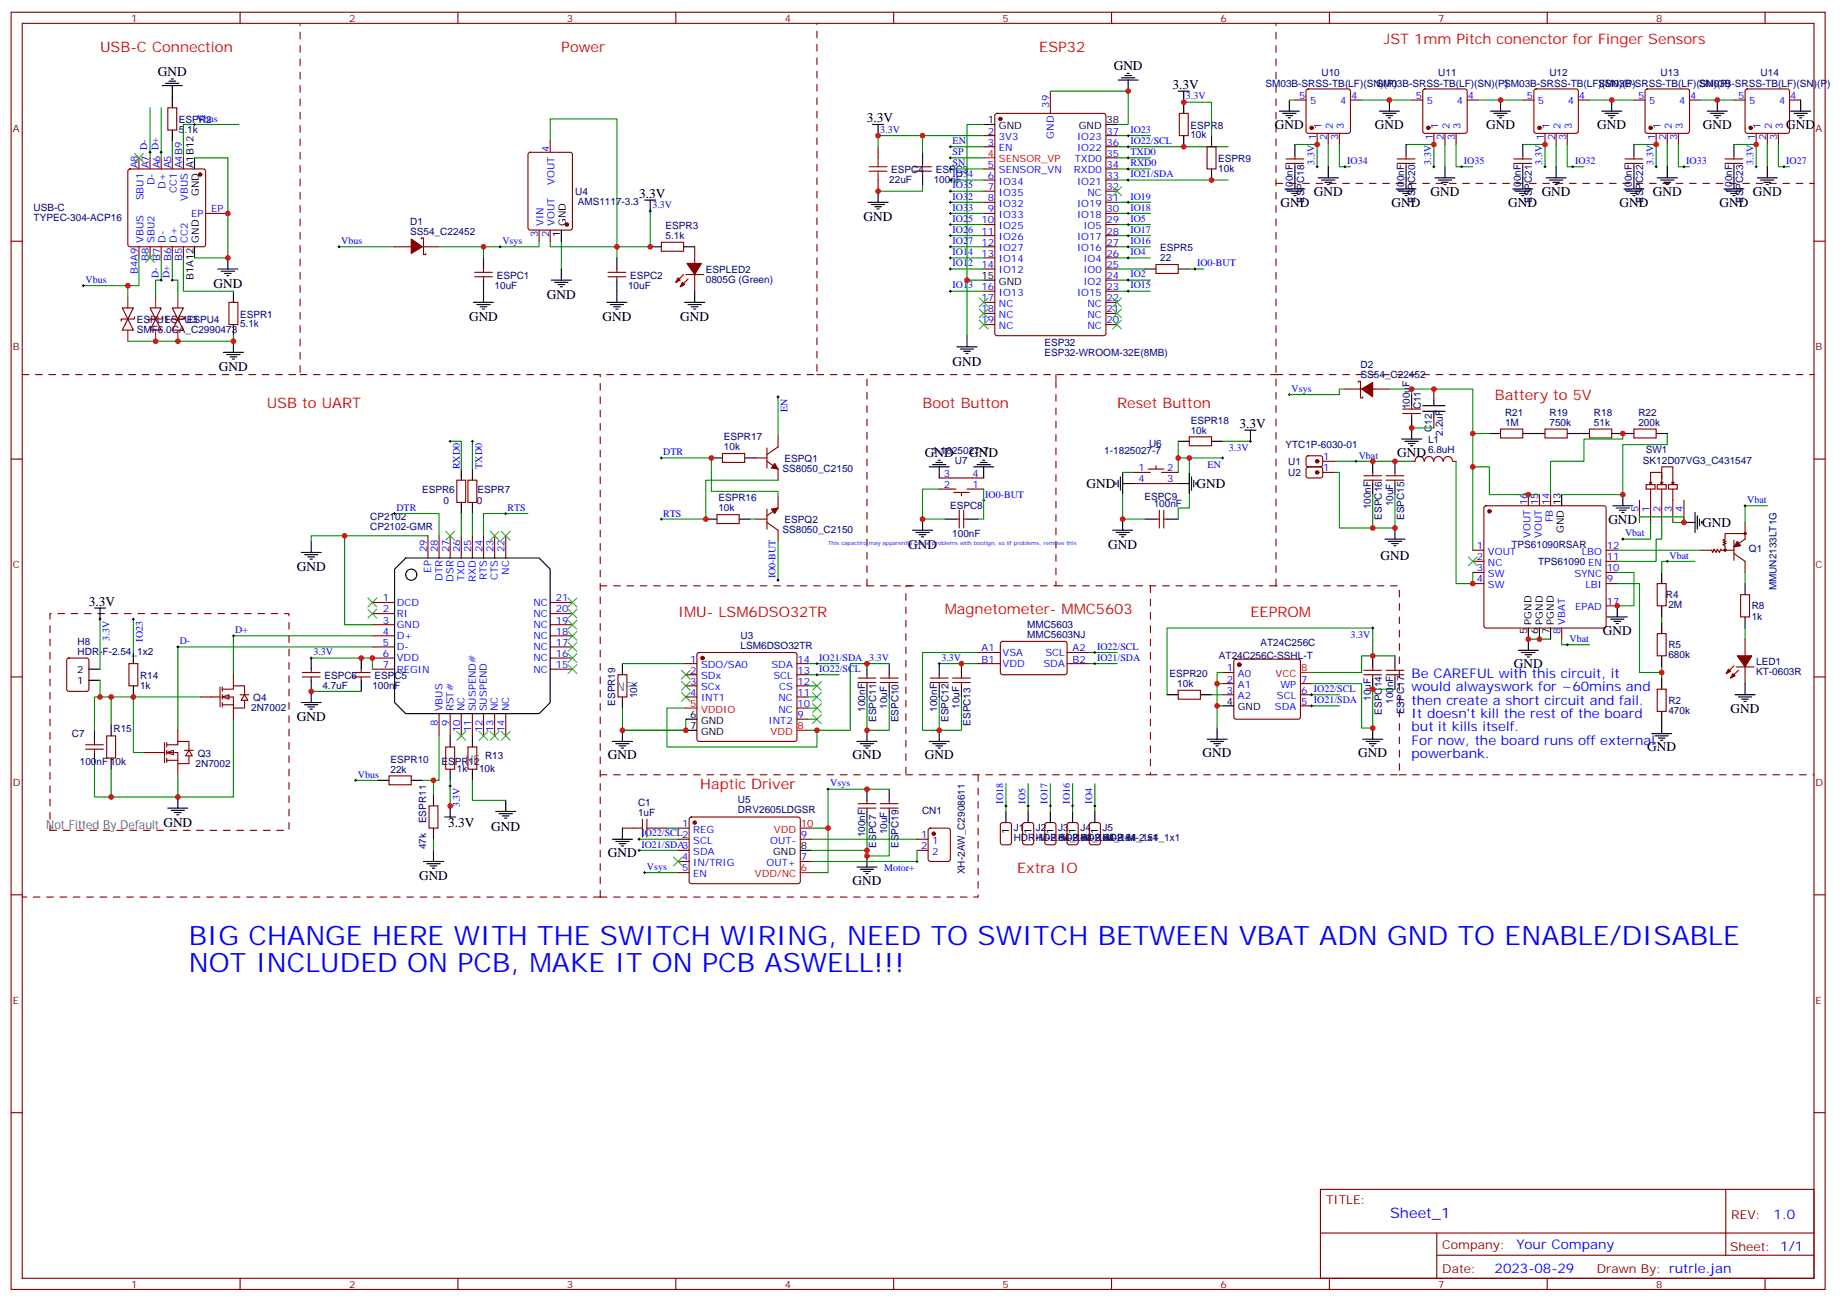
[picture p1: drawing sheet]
<svg xmlns="http://www.w3.org/2000/svg" width="586mm" height="413mm" viewBox="0 0 586 413" stroke-linecap="round" stroke-linejoin="round" font-family="sans-serif">
<defs><g id="words">
<g font-size="8.5" fill="#00f">
<text x="60" y="299.9">BIG CHANGE HERE WITH THE SWITCH WIRING, NEED TO SWITCH BETWEEN VBAT ADN GND TO ENABLE/DISABLE</text>
<text x="60" y="308.3">NOT INCLUDED ON PCB, MAKE IT ON PCB ASWELL!!!</text>
</g>
<g font-size="4.6" fill="#f00">
<text x="31.7" y="16.6">USB-C Connection</text>
<text x="178.2" y="16.6">Power</text>
<text x="329.8" y="16.6">ESP32</text>
<text x="439.2" y="14.1">JST 1mm Pitch conenctor for Finger Sensors</text>
<text x="84.7" y="129.5">USB to UART</text>
<text x="292.8" y="129.5">Boot Button</text>
<text x="354.5" y="129.5">Reset Button</text>
<text x="474.5" y="127">Battery to 5V</text>
<text x="215.2" y="195.8">IMU- LSM6DSO32TR</text>
<text x="299.9" y="194.7">Magnetometer- MMC5603</text>
<text x="396.9" y="195.8">EEPROM</text>
<text x="222.2" y="250.5">Haptic Driver</text>
<text x="322.8" y="276.9">Extra IO</text>
</g>
<text font-size="4.6" fill="#00f" x="441.2" y="386.5">Sheet_1</text>
<g font-size="4.2">
<text x="50.1" y="24">GND</text>
<text x="353.5" y="22.2">GND</text>
<text x="372.2" y="28.2">3.3V</text>
<text x="275.2" y="38.8">3.3V</text>
<text x="404.6" y="40.9">GND</text>
<text x="436.4" y="40.9">GND</text>
<text x="471.7" y="40.9">GND</text>
<text x="506.9" y="40.9">GND</text>
<text x="540.5" y="40.9">GND</text>
<text x="566.9" y="40.9">GND</text>
<text x="202.8" y="62.8">3.3V</text>
<text x="406.4" y="65.6">GND</text>
<text x="417" y="62.1">GND</text>
<text x="441.7" y="65.6">GND</text>
<text x="454" y="62.1">GND</text>
<text x="478.7" y="65.6">GND</text>
<text x="489.3" y="62.1">GND</text>
<text x="514" y="65.6">GND</text>
<text x="524.6" y="62.1">GND</text>
<text x="545.7" y="65.6">GND</text>
<text x="556.3" y="62.1">GND</text>
<text x="274.1" y="70.2">GND</text>
<text x="67.7" y="91.4">GND</text>
<text x="173.6" y="94.9">GND</text>
<text x="148.9" y="102">GND</text>
<text x="191.2" y="102">GND</text>
<text x="215.9" y="102">GND</text>
<text x="69.5" y="117.8">GND</text>
<text x="302.3" y="116.1">GND</text>
<text x="393.3" y="135.8">3.3V</text>
<text x="293.5" y="144.9">GND</text>
<text x="307.6" y="144.9">GND</text>
<text x="443.4" y="145">GND</text>
<text x="344.8" y="154.9">GND</text>
<text x="379.8" y="154.9">GND</text>
<text x="510.5" y="166.2">GND</text>
<text x="540.3" y="167.2">GND</text>
<text x="288.2" y="174.4">GND</text>
<text x="351.7" y="174.4">GND</text>
<text x="438.1" y="177.8">GND</text>
<text x="94.2" y="181.3">GND</text>
<text x="28.2" y="192.3">3.3V</text>
<text x="508.7" y="201.4">GND</text>
<text x="480.5" y="212">GND</text>
<text x="549.3" y="226.1">GND</text>
<text x="94.2" y="229">GND</text>
<text x="522.8" y="238.5">GND</text>
<text x="193" y="240.9">GND</text>
<text x="270.6" y="240.9">GND</text>
<text x="293.5" y="240.9">GND</text>
<text x="381.7" y="240.2">GND</text>
<text x="431.1" y="240.2">GND</text>
<text x="142.2" y="262.5">3.3V</text>
<text x="155.9" y="263.6">GND</text>
<text x="193" y="272">GND</text>
<text x="133" y="279.4">GND</text>
<text x="270.6" y="280.8">GND</text>
</g>
<g font-size="4.2" fill="#00f">
<text x="448" y="215.2">Be CAREFUL with this circuit, it</text>
<text x="448" y="219.4">would alwayswork for ~60mins and</text>
<text x="448" y="223.7">then create a short circuit and fail.</text>
<text x="448" y="227.9">It doesn't kill the rest of the board</text>
<text x="448" y="232.1">but it kills itself.</text>
<text x="448" y="236.4">For now, the board runs off external</text>
<text x="448" y="240.6">powerbank.</text>
<text x="562.9" y="386.7">1.0</text>
<text x="481.3" y="396.3">Your Company</text>
<text x="474.4" y="404.1">2023-08-29</text>
</g>
<g font-size="3.9" fill="#666">
<text x="195.8" y="219.4">NF</text>
<text x="147.7" y="242.5">NF</text>
<text x="14.7" y="263">Not Fitted By Default GND</text>
</g>
<g font-size="3.9" fill="#800">
<text x="420.9" y="382.1">TITLE:</text>
<text x="549.5" y="386.7">REV:</text>
<text x="457.8" y="396.3">Company:</text>
<text x="549.1" y="396.9">Sheet: 1/1</text>
<text x="457.8" y="403.9">Date:</text>
<text x="506.8" y="404">Drawn By: rutrle.jan</text>
</g>
<g font-size="3.2" fill="#800">
<text x="41.6" y="6.9">1</text>
<text x="110.8" y="6.9">2</text>
<text x="179.9" y="6.9">3</text>
<text x="249.1" y="6.9">4</text>
<text x="318.2" y="6.9">5</text>
<text x="387.3" y="6.9">6</text>
<text x="456.5" y="6.9">7</text>
<text x="525.6" y="6.9">8</text>
<text x="4.1" y="42">A</text>
<text x="576.3" y="42">A</text>
<text x="4.1" y="111.1">B</text>
<text x="576.3" y="111.1">B</text>
<text x="4.1" y="180.3">C</text>
<text x="576.3" y="180.3">C</text>
<text x="4.1" y="249.4">D</text>
<text x="576.3" y="249.4">D</text>
<text x="4.1" y="318.6">E</text>
<text x="576.3" y="318.6">E</text>
<text x="41.6" y="408.7">1</text>
<text x="110.8" y="408.7">2</text>
<text x="179.9" y="408.7">3</text>
<text x="249.1" y="408.7">4</text>
<text x="318.2" y="408.7">5</text>
<text x="387.3" y="408.7">6</text>
<text x="456.5" y="408.7">7</text>
<text x="525.6" y="408.7">8</text>
</g>
<g font-size="3.2" fill="#000080">
<text x="401.7" y="27.6">SM03B-SRSS-TB(LF)(SN)(P)</text>
<text x="419.4" y="24.2">U10</text>
<text x="436.8" y="27.6">SM03B-SRSS-TB(LF)(SN)(P)SM03B-SRSS-TB(LF)(SN)(P)</text>
<text x="456.5" y="24.2">U11</text>
<text x="491.8" y="24.2">U12</text>
<text x="507.4" y="27.6">SM03B-SRSS-TB(LF)(SN)(P)</text>
<text x="527" y="24.2">U13</text>
<text x="539.1" y="27.6">SM03B-SRSS-TB(LF)(SN)(P)</text>
<text x="558.8" y="24.2">U14</text>
<text x="56.8" y="39.1">ESPR2</text>
<text x="377.8" y="40.8">ESPR8</text>
<text x="56.8" y="42.2">5.1k</text>
<text x="377.8" y="43.9">10k</text>
<text x="386.6" y="51.4">ESPR9</text>
<text x="282.2" y="58.1">22uF</text>
<text x="282.9" y="54.9">ESPC4</text>
<text x="296.3" y="58.1">100nF</text>
<text x="297" y="54.9">ESPC3</text>
<text x="386.6" y="54.5">10k</text>
<text x="182.5" y="62">U4</text>
<text x="183.4" y="65.1">AMS1117-3.3</text>
<text x="410.4" y="61.1" transform="rotate(-90 410.4 61.1)">100nF</text>
<text x="413.9" y="64.4" transform="rotate(-90 413.9 64.4)">ESPC18</text>
<text x="445.6" y="61.1" transform="rotate(-90 445.6 61.1)">100nF</text>
<text x="449.2" y="64.4" transform="rotate(-90 449.2 64.4)">ESPC20</text>
<text x="482.7" y="61.1" transform="rotate(-90 482.7 61.1)">100nF</text>
<text x="486.2" y="64.4" transform="rotate(-90 486.2 64.4)">ESPC21</text>
<text x="518" y="61.1" transform="rotate(-90 518 61.1)">100nF</text>
<text x="521.5" y="64.4" transform="rotate(-90 521.5 64.4)">ESPC22</text>
<text x="549.7" y="61.1" transform="rotate(-90 549.7 61.1)">100nF</text>
<text x="553.2" y="64.4" transform="rotate(-90 553.2 64.4)">ESPC23</text>
<text x="10.7" y="70.1">TYPEC-304-ACP16</text>
<text x="10.7" y="67">USB-C</text>
<text x="130.2" y="71.3">D1</text>
<text x="130.2" y="74.4">SS54_C22452</text>
<text x="211.3" y="75.8">5.1k</text>
<text x="211.3" y="72.7">ESPR3</text>
<text x="368.3" y="82.9">22</text>
<text x="368.3" y="79.8">ESPR5</text>
<text x="157.6" y="88.4">ESPC1</text>
<text x="200" y="88.4">ESPC2</text>
<text x="224" y="89.8">0805G (Green)</text>
<text x="224" y="86.7">ESPLED2</text>
<text x="157" y="91.6">10uF</text>
<text x="199.3" y="91.6">10uF</text>
<text x="76.2" y="100.8">ESPR1</text>
<text x="43.4" y="105.7">SMF6.0CA_C2990473</text>
<text x="43.4" y="102.6">ESPU1</text>
<text x="52.2" y="102.6">ESPU3</text>
<text x="59.3" y="102.6">ESPU4</text>
<text x="76.2" y="103.9">5.1k</text>
<text x="331.5" y="112.9">ESP32-WROOM-32E(8MB)</text>
<text x="331.5" y="109.8">ESP32</text>
<text x="431.8" y="119.9">SS54_C22452</text>
<text x="431.8" y="116.7">D2</text>
<text x="447.4" y="129.9" transform="rotate(-90 447.4 129.9)">100uF</text>
<text x="450.9" y="129.9" transform="rotate(-90 450.9 129.9)">C11</text>
<text x="477.7" y="131.9">R21</text>
<text x="491.8" y="131.9">R19</text>
<text x="505.9" y="131.9">R18</text>
<text x="520" y="131.9">R22</text>
<text x="377.9" y="137.6">10k</text>
<text x="377.9" y="134.5">ESPR18</text>
<text x="454.4" y="137.1" transform="rotate(-90 454.4 137.1)">C12</text>
<text x="477.7" y="135.1">1M</text>
<text x="491.8" y="135.1">750k</text>
<text x="505.9" y="135.1">51k</text>
<text x="520" y="135.1">200k</text>
<text x="229.8" y="142.9">10k</text>
<text x="229.8" y="139.8">ESPR17</text>
<text x="364.7" y="142">U6</text>
<text x="408" y="142.2">YTC1P-6030-01</text>
<text x="453.2" y="143.8">6.8uH</text>
<text x="453.2" y="140.6">L1</text>
<text x="458" y="138.3" transform="rotate(-90 458 138.3)">2.2uF</text>
<text x="522.3" y="143.8">SW1</text>
<text x="248.4" y="149.8">SS8050_C2150</text>
<text x="249" y="146.6">ESPQ1</text>
<text x="295.8" y="144">1-1825027-7</text>
<text x="303" y="147.1">U7</text>
<text x="350.5" y="144">1-1825027-7</text>
<text x="408.9" y="147.5">U1</text>
<text x="521.5" y="147.1">SK12D07VG3_C431547</text>
<text x="408.9" y="151">U2</text>
<text x="133.9" y="156.3">ESPR6</text>
<text x="140.7" y="159.9">0</text>
<text x="151.3" y="159.9">0</text>
<text x="151.6" y="156.4">ESPR7</text>
<text x="228" y="159.2">ESPR16</text>
<text x="301.5" y="161.7">ESPC8</text>
<text x="363.3" y="158.8">ESPC9</text>
<text x="366.2" y="160.9">100nF</text>
<text x="435.1" y="161.7" transform="rotate(-90 435.1 161.7)">100nF</text>
<text x="442.1" y="160.7" transform="rotate(-90 442.1 160.7)">10uF</text>
<text x="117.5" y="165.2">CP2102</text>
<text x="228" y="162.3">10k</text>
<text x="249" y="166.1">ESPQ2</text>
<text x="438.6" y="164.9" transform="rotate(-90 438.6 164.9)">ESPC16</text>
<text x="445.6" y="165.1" transform="rotate(-90 445.6 165.1)">ESPC15</text>
<text x="117.5" y="168.3">CP2102-GMR</text>
<text x="248.4" y="169.2">SS8050_C2150</text>
<text x="302.2" y="170.5">100nF</text>
<text x="479.7" y="174">TPS61090RSAR</text>
<text x="488.2" y="179.3">TPS61090 EN</text>
<text x="555.1" y="175">Q1</text>
<text x="528.7" y="189.9">R4</text>
<text x="563.9" y="187.4" transform="rotate(-90 563.9 187.4)">MMUN2133LT1G</text>
<text x="529.5" y="193">2M</text>
<text x="556" y="196.6">1k</text>
<text x="556" y="193.4">R8</text>
<text x="235" y="202.8">U3</text>
<text x="326" y="202.5">MMC5603NJ</text>
<text x="326" y="199.3">MMC5603</text>
<text x="24.6" y="207.8">HDR-F-2.54_1x2</text>
<text x="24.6" y="204.7">H8</text>
<text x="235" y="206">LSM6DSO32TR</text>
<text x="386.9" y="209.3">AT24C256C-SSHL-T</text>
<text x="400.1" y="205">AT24C256C</text>
<text x="529.5" y="208.9">680k</text>
<text x="529.5" y="205.8">R5</text>
<text x="44.4" y="215.4">R14</text>
<text x="103" y="215.4">ESPC6</text>
<text x="118.8" y="215.4">ESPC5</text>
<text x="371.2" y="214.9">ESPR20</text>
<text x="557.4" y="214.3">KT-0603R</text>
<text x="557.4" y="211">LED1</text>
<text x="44.4" y="218.6">1k</text>
<text x="102.3" y="218.6">4.7uF</text>
<text x="118.2" y="218.6">100nF</text>
<text x="202.3" y="221.5" transform="rotate(-90 202.3 221.5)">10k</text>
<text x="373.6" y="218">10k</text>
<text x="79.7" y="225.6">2N7002</text>
<text x="80.4" y="222.5">Q4</text>
<text x="195.2" y="224" transform="rotate(-90 195.2 224)">ESPR19</text>
<text x="274.5" y="225.9" transform="rotate(-90 274.5 225.9)">100nF</text>
<text x="281.6" y="224.9" transform="rotate(-90 281.6 224.9)">10uF</text>
<text x="297.5" y="225.9" transform="rotate(-90 297.5 225.9)">100nF</text>
<text x="304.5" y="224.9" transform="rotate(-90 304.5 224.9)">10uF</text>
<text x="435.1" y="222.5" transform="rotate(-90 435.1 222.5)">10uF</text>
<text x="438.6" y="226.8" transform="rotate(-90 438.6 226.8)">ESPC14</text>
<text x="442.1" y="223.4" transform="rotate(-90 442.1 223.4)">100nF</text>
<text x="445.6" y="226.7" transform="rotate(-90 445.6 226.7)">ESPC17</text>
<text x="529.5" y="226.6">470k</text>
<text x="529.5" y="223.4">R2</text>
<text x="22.8" y="234">C7</text>
<text x="36" y="232.2">R15</text>
<text x="278.1" y="229.1" transform="rotate(-90 278.1 229.1)">ESPC11</text>
<text x="285.1" y="229.3" transform="rotate(-90 285.1 229.3)">ESPC10</text>
<text x="301" y="229.1" transform="rotate(-90 301 229.1)">ESPC12</text>
<text x="308" y="230.3" transform="rotate(-90 308 230.3)">ESPC13</text>
<text x="25.3" y="242.8">100nF 10k</text>
<text x="62.1" y="243.3">2N7002</text>
<text x="62.7" y="240.1">Q3</text>
<text x="123.9" y="245.2">22k</text>
<text x="123.9" y="242.1">ESPR10</text>
<text x="140.1" y="242.8">ESPR12</text>
<text x="145" y="245">1k</text>
<text x="152" y="245">10k</text>
<text x="154" y="241">R13</text>
<text x="202.5" y="255.7">C1</text>
<text x="234.2" y="254.9">U5</text>
<text x="135.2" y="261.2" transform="rotate(-90 135.2 261.2)">ESPR11</text>
<text x="202.5" y="258.9">1uF</text>
<text x="234.2" y="258">DRV2605LDGSR</text>
<text x="292.7" y="258.5">CN1</text>
<text x="321.7" y="263.7">J1</text>
<text x="328.8" y="263.7">J2</text>
<text x="335.8" y="263.7">J3</text>
<text x="342.9" y="263.7">J4</text>
<text x="350" y="263.7">J5</text>
<text x="135.2" y="269.5" transform="rotate(-90 135.2 269.5)">47k</text>
<text x="274.5" y="265.7" transform="rotate(-90 274.5 265.7)">100nF</text>
<text x="278.1" y="269" transform="rotate(-90 278.1 269)">ESPC7</text>
<text x="281.6" y="264.8" transform="rotate(-90 281.6 264.8)">10uF</text>
<text x="285.1" y="269.1" transform="rotate(-90 285.1 269.1)">ESPC19</text>
<text x="321.7" y="267">HDR-M-2.54_1x1</text>
<text x="328.8" y="267">HDR-M-2.54_1x1</text>
<text x="335.8" y="267">HDR-M-2.54_1x1</text>
<text x="342.9" y="267">HDR-M-2.54_1x1</text>
<text x="350" y="267">HDR-M-2.54_1x1</text>
<text x="306.2" y="277.5" transform="rotate(-90 306.2 277.5)">XH-2AW_C2908611</text>
</g>
<g font-size="3.2" fill="#00f">
<text x="333" y="34.2" transform="rotate(-90 333 34.2)">39</text>
<text x="376.4" y="31.6">3.3V</text>
<text x="412.3" y="31.4">5</text>
<text x="415.8" y="33.2">5</text>
<text x="425.3" y="33.2">4</text>
<text x="428.8" y="31.4">4</text>
<text x="449.4" y="31.4">5</text>
<text x="452.9" y="33.2">5</text>
<text x="462.3" y="33.2">4</text>
<text x="465.8" y="31.4">4</text>
<text x="484.6" y="31.4">5</text>
<text x="488.1" y="33.2">5</text>
<text x="497.6" y="33.2">4</text>
<text x="501.1" y="31.4">4</text>
<text x="519.9" y="31.4">5</text>
<text x="523.4" y="33.2">5</text>
<text x="532.9" y="33.2">4</text>
<text x="536.4" y="31.4">4</text>
<text x="551.7" y="31.4">5</text>
<text x="555.2" y="33.2">5</text>
<text x="564.7" y="33.2">4</text>
<text x="568.1" y="31.4">4</text>
<text x="62.4" y="38.6">Vbus</text>
<text x="419.5" y="41" transform="rotate(-90 419.5 41)">1</text>
<text x="423" y="41" transform="rotate(-90 423 41)">2</text>
<text x="426.5" y="41" transform="rotate(-90 426.5 41)">3</text>
<text x="456.5" y="41" transform="rotate(-90 456.5 41)">1</text>
<text x="460" y="41" transform="rotate(-90 460 41)">2</text>
<text x="463.5" y="41" transform="rotate(-90 463.5 41)">3</text>
<text x="491.8" y="41" transform="rotate(-90 491.8 41)">1</text>
<text x="495.3" y="41" transform="rotate(-90 495.3 41)">2</text>
<text x="498.8" y="41" transform="rotate(-90 498.8 41)">3</text>
<text x="527" y="41" transform="rotate(-90 527 41)">1</text>
<text x="530.6" y="41" transform="rotate(-90 530.6 41)">2</text>
<text x="534.1" y="41" transform="rotate(-90 534.1 41)">3</text>
<text x="558.8" y="41" transform="rotate(-90 558.8 41)">1</text>
<text x="562.3" y="41" transform="rotate(-90 562.3 41)">2</text>
<text x="565.9" y="41" transform="rotate(-90 565.9 41)">3</text>
<text x="279.4" y="42.2">3.3V</text>
<text x="302.3" y="45.7">EN</text>
<text x="313.5" y="46.2">3</text>
<text x="313.5" y="42.7">2</text>
<text x="317" y="48">EN</text>
<text x="317" y="44.4">3V3</text>
<text x="334.4" y="44" transform="rotate(-90 334.4 44)">GND</text>
<text x="341.8" y="44.4">IO23</text>
<text x="341.8" y="48">IO22</text>
<text x="351.2" y="42.7">37</text>
<text x="351.2" y="46.2">36</text>
<text x="358.8" y="42.2">IO23</text>
<text x="358.8" y="45.7">IO22/SCL</text>
<text x="417.7" y="44.5" transform="rotate(-90 417.7 44.5)">1</text>
<text x="421.2" y="44.5" transform="rotate(-90 421.2 44.5)">2</text>
<text x="424.7" y="44.5" transform="rotate(-90 424.7 44.5)">3</text>
<text x="454.7" y="44.5" transform="rotate(-90 454.7 44.5)">1</text>
<text x="458.3" y="44.5" transform="rotate(-90 458.3 44.5)">2</text>
<text x="461.8" y="44.5" transform="rotate(-90 461.8 44.5)">3</text>
<text x="490" y="44.5" transform="rotate(-90 490 44.5)">1</text>
<text x="493.5" y="44.5" transform="rotate(-90 493.5 44.5)">2</text>
<text x="497.1" y="44.5" transform="rotate(-90 497.1 44.5)">3</text>
<text x="525.3" y="44.5" transform="rotate(-90 525.3 44.5)">1</text>
<text x="528.8" y="44.5" transform="rotate(-90 528.8 44.5)">2</text>
<text x="532.3" y="44.5" transform="rotate(-90 532.3 44.5)">3</text>
<text x="557" y="44.5" transform="rotate(-90 557 44.5)">1</text>
<text x="560.6" y="44.5" transform="rotate(-90 560.6 44.5)">2</text>
<text x="564.1" y="44.5" transform="rotate(-90 564.1 44.5)">3</text>
<text x="43.7" y="53.4" transform="rotate(-90 43.7 53.4)">A8</text>
<text x="47.3" y="53.4" transform="rotate(-90 47.3 53.4)">A7 D-</text>
<text x="50.8" y="53.4" transform="rotate(-90 50.8 53.4)">A6 D+</text>
<text x="54.3" y="53.4" transform="rotate(-90 54.3 53.4)">A5</text>
<text x="57.9" y="53.4" transform="rotate(-90 57.9 53.4)">A4B9</text>
<text x="174.3" y="48.2" transform="rotate(-90 174.3 48.2)">4</text>
<text x="302.3" y="49.2">SP</text>
<text x="302.3" y="52.7">SN</text>
<text x="313.5" y="53.3">5</text>
<text x="341.1" y="51.5">TXD0</text>
<text x="351.2" y="49.7">35</text>
<text x="351.2" y="53.3">34</text>
<text x="358.8" y="49.2">TXD0</text>
<text x="358.8" y="52.7">RXD0</text>
<text x="417.2" y="52.2" transform="rotate(-90 417.2 52.2)">3.3V</text>
<text x="427.6" y="52">IO34</text>
<text x="454.2" y="52.2" transform="rotate(-90 454.2 52.2)">3.3V</text>
<text x="464.6" y="52">IO35</text>
<text x="489.5" y="52.2" transform="rotate(-90 489.5 52.2)">3.3V</text>
<text x="499.9" y="52">IO32</text>
<text x="524.8" y="52.2" transform="rotate(-90 524.8 52.2)">3.3V</text>
<text x="535.2" y="52">IO33</text>
<text x="556.5" y="52.2" transform="rotate(-90 556.5 52.2)">3.3V</text>
<text x="566.9" y="52">IO27</text>
<text x="49" y="58.8" transform="rotate(-90 49 58.8)">D-</text>
<text x="52.6" y="60" transform="rotate(-90 52.6 60)">D+</text>
<text x="176" y="58.6" transform="rotate(-90 176 58.6)">VOUT</text>
<text x="302.3" y="56.3">IO34</text>
<text x="302.3" y="59.8">IO35</text>
<text x="313.5" y="56.8">6</text>
<text x="317" y="58.6">IO34</text>
<text x="317" y="55">SENSOR_VN</text>
<text x="340.9" y="55">RXD0</text>
<text x="341.8" y="58.6">IO21</text>
<text x="351.2" y="56.8">33</text>
<text x="358.8" y="56.3">IO21/SDA</text>
<text x="45.5" y="63.6" transform="rotate(-90 45.5 63.6)">SBU1</text>
<text x="56.1" y="61.4" transform="rotate(-90 56.1 61.4)">CC1</text>
<text x="59.6" y="63.8" transform="rotate(-90 59.6 63.8)">VBUS</text>
<text x="302.3" y="63.3">IO32</text>
<text x="313.5" y="63.9">8</text>
<text x="313.5" y="60.3">7</text>
<text x="317" y="65.6">IO32</text>
<text x="317" y="62.1">IO35</text>
<text x="341.8" y="65.6">IO19</text>
<text x="345.1" y="62.1">NC</text>
<text x="351.2" y="60.3">32</text>
<text x="351.2" y="63.9">31</text>
<text x="358.8" y="63.3">IO19</text>
<text x="60.6" y="68.8">EP</text>
<text x="67" y="67.4">EP</text>
<text x="172.5" y="71.7" transform="rotate(-90 172.5 71.7)">VIN</text>
<text x="176" y="71.7" transform="rotate(-90 176 71.7)">VOUT</text>
<text x="207.1" y="66.1">3.3V</text>
<text x="302.3" y="66.9">IO33</text>
<text x="302.3" y="70.4">IO25</text>
<text x="311.5" y="70.9">10</text>
<text x="313.5" y="67.4">9</text>
<text x="317" y="69.1">IO33</text>
<text x="341.8" y="69.1">IO18</text>
<text x="351.2" y="67.4">30</text>
<text x="351.2" y="70.9">29</text>
<text x="358.8" y="66.9">IO18</text>
<text x="358.8" y="70.4">IO5</text>
<text x="45.5" y="77" transform="rotate(-90 45.5 77)">VBUS</text>
<text x="49" y="77" transform="rotate(-90 49 77)">SBU2</text>
<text x="52.6" y="77" transform="rotate(-90 52.6 77)">D-</text>
<text x="56.1" y="77" transform="rotate(-90 56.1 77)">D+</text>
<text x="59.6" y="77" transform="rotate(-90 59.6 77)">CC2</text>
<text x="108.3" y="77.4">Vbus</text>
<text x="159.5" y="77.4">Vsys</text>
<text x="170.7" y="75.2" transform="rotate(-90 170.7 75.2)">3</text>
<text x="174.3" y="75.2" transform="rotate(-90 174.3 75.2)">2</text>
<text x="302.3" y="73.9">IO26</text>
<text x="302.3" y="77.4">IO27</text>
<text x="311.5" y="78">12</text>
<text x="311.5" y="74.4">11</text>
<text x="317" y="76.2">IO26</text>
<text x="317" y="72.7">IO25</text>
<text x="341.8" y="76.2">IO17</text>
<text x="343.9" y="72.7">IO5</text>
<text x="351.2" y="74.4">28</text>
<text x="351.2" y="78">27</text>
<text x="358.8" y="73.9">IO17</text>
<text x="358.8" y="77.4">IO16</text>
<text x="47.3" y="82.7" transform="rotate(-90 47.3 82.7)">B8</text>
<text x="57.9" y="82.7" transform="rotate(-90 57.9 82.7)">B5</text>
<text x="302.3" y="81">IO14</text>
<text x="311.5" y="81.5">13</text>
<text x="317" y="83.3">IO14</text>
<text x="317" y="79.7">IO27</text>
<text x="341.8" y="79.7">IO16</text>
<text x="343.9" y="83.3">IO4</text>
<text x="351.2" y="81.5">26</text>
<text x="358.8" y="81">IO4</text>
<text x="27.2" y="89.8">Vbus</text>
<text x="43.7" y="86.9" transform="rotate(-90 43.7 86.9)">B4A9</text>
<text x="50.3" y="88.2" transform="rotate(-90 50.3 88.2)">D- B7</text>
<text x="53.8" y="88.2" transform="rotate(-90 53.8 88.2)">D+ B6</text>
<text x="302.3" y="84.5">IO12</text>
<text x="311.5" y="85">14</text>
<text x="317" y="86.8">IO12</text>
<text x="343.9" y="86.8">IO0</text>
<text x="351.2" y="85">25</text>
<text x="351.2" y="88.5">24</text>
<text x="358.8" y="88">IO2</text>
<text x="379.9" y="84.5">IO0-BUT</text>
<text x="302.3" y="91.5">IO13</text>
<text x="311.5" y="95.6">17</text>
<text x="311.5" y="92.1">16</text>
<text x="317" y="93.8">IO13</text>
<text x="341.8" y="93.8">IO15</text>
<text x="343.9" y="90.3">IO2</text>
<text x="351.2" y="92.1">23</text>
<text x="351.2" y="95.6">22</text>
<text x="358.8" y="91.5">IO15</text>
<text x="311.5" y="99.1">18</text>
<text x="317" y="100.9">NC</text>
<text x="317" y="97.4">NC</text>
<text x="345.1" y="97.4">NC</text>
<text x="345.1" y="100.9">NC</text>
<text x="351.2" y="99.1">21</text>
<text x="311.5" y="102.7">19</text>
<text x="317" y="104.4">NC</text>
<text x="345.1" y="104.4">NC</text>
<text x="351.2" y="102.7">20</text>
<text x="409.9" y="124.4">Vsys</text>
<text x="250" y="130.9" transform="rotate(-90 250 130.9)">EN</text>
<text x="390.1" y="143.1">3.3V</text>
<text x="146" y="148.9" transform="rotate(-90 146 148.9)">RXD0</text>
<text x="153" y="148.7" transform="rotate(-90 153 148.7)">TXD0</text>
<text x="210.5" y="144.5">DTR</text>
<text x="361.3" y="149.6">1</text>
<text x="370.4" y="149.6">2</text>
<text x="383.3" y="148.4">EN</text>
<text x="420" y="146">1</text>
<text x="420" y="149.6">1</text>
<text x="431.2" y="145.6">Vbat</text>
<text x="299.6" y="154.9">2</text>
<text x="299.6" y="151.3">3</text>
<text x="308.7" y="154.9">1</text>
<text x="308.7" y="151.3">4</text>
<text x="361.3" y="153.1">4</text>
<text x="370.4" y="153.1">3</text>
<text x="312.7" y="157.9">IO0-BUT</text>
<text x="484.7" y="160.3" transform="rotate(-90 484.7 160.3)">16</text>
<text x="488.2" y="160.3" transform="rotate(-90 488.2 160.3)">15</text>
<text x="491.8" y="160.3" transform="rotate(-90 491.8 160.3)">14</text>
<text x="554.6" y="159.6">Vbat</text>
<text x="125.8" y="162.2">DTR</text>
<text x="161.1" y="162.2">RTS</text>
<text x="210.5" y="163.9">RTS</text>
<text x="492.8" y="165.8" transform="rotate(-90 492.8 165.8)">FB</text>
<text x="520" y="162.5" transform="rotate(-90 520 162.5)">5</text>
<text x="523.5" y="162.5" transform="rotate(-90 523.5 162.5)">1</text>
<text x="527" y="162.5" transform="rotate(-90 527 162.5)">2</text>
<text x="530.6" y="162.5" transform="rotate(-90 530.6 162.5)">3</text>
<text x="534.1" y="162.5" transform="rotate(-90 534.1 162.5)">4</text>
<text x="485.8" y="170.8" transform="rotate(-90 485.8 170.8)">VOUT</text>
<text x="489.3" y="170.8" transform="rotate(-90 489.3 170.8)">VOUT</text>
<text x="515.8" y="170.2">Vbat</text>
<text x="135.5" y="175.3" transform="rotate(-90 135.5 175.3)">29</text>
<text x="139" y="175.3" transform="rotate(-90 139 175.3)">28</text>
<text x="142.5" y="175.3" transform="rotate(-90 142.5 175.3)">27</text>
<text x="146" y="175.3" transform="rotate(-90 146 175.3)">26</text>
<text x="149.6" y="175.3" transform="rotate(-90 149.6 175.3)">25</text>
<text x="153.1" y="175.3" transform="rotate(-90 153.1 175.3)">24</text>
<text x="156.6" y="175.3" transform="rotate(-90 156.6 175.3)">23</text>
<text x="160.2" y="175.3" transform="rotate(-90 160.2 175.3)">22</text>
<text x="468.8" y="174.3">1</text>
<text x="468.8" y="177.8">2</text>
<text x="472.3" y="176">VOUT</text>
<text x="472.3" y="179.6">NC</text>
<text x="502" y="176">LBO</text>
<text x="509.9" y="177.8">11</text>
<text x="509.9" y="174.3">12</text>
<text x="529.9" y="177.3">Vbat</text>
<text x="136.9" y="181.7" transform="rotate(-90 136.9 181.7)">EP</text>
<text x="140.4" y="184.4" transform="rotate(-90 140.4 184.4)">DTR</text>
<text x="143.9" y="184.6" transform="rotate(-90 143.9 184.6)">DSR</text>
<text x="147.5" y="184.4" transform="rotate(-90 147.5 184.4)">TXD</text>
<text x="151" y="184.6" transform="rotate(-90 151 184.6)">RXD</text>
<text x="154.5" y="184.1" transform="rotate(-90 154.5 184.1)">RTS</text>
<text x="158" y="184.1" transform="rotate(-90 158 184.1)">CTS</text>
<text x="161.6" y="182.4" transform="rotate(-90 161.6 182.4)">NC</text>
<text x="246.1" y="183.6" transform="rotate(-90 246.1 183.6)">IO0-BUT</text>
<text x="468.8" y="181.3">3</text>
<text x="468.8" y="184.9">4</text>
<text x="472.3" y="183.1">SW</text>
<text x="499.7" y="183.1">SYNC</text>
<text x="509.9" y="184.9">9</text>
<text x="509.9" y="181.3">10</text>
<text x="121.5" y="190.9">1</text>
<text x="176.4" y="190.9">21</text>
<text x="472.3" y="186.6">SW</text>
<text x="503.2" y="186.6">LBI</text>
<text x="509.9" y="191.9">17</text>
<text x="121.5" y="194.4">2</text>
<text x="121.5" y="197.9">3</text>
<text x="125.9" y="192.3">DCD</text>
<text x="125.9" y="195.8">RI</text>
<text x="169.3" y="195.8">NC</text>
<text x="169.3" y="192.3">NC</text>
<text x="176.4" y="197.9">19</text>
<text x="176.4" y="194.4">20</text>
<text x="499.9" y="193.7">EPAD</text>
<text x="34.8" y="203.4" transform="rotate(-90 34.8 203.4)">3.3V</text>
<text x="45.4" y="203.6" transform="rotate(-90 45.4 203.6)">IO23</text>
<text x="74.7" y="201">D+</text>
<text x="121.5" y="201.4">4</text>
<text x="125.9" y="199.3">GND</text>
<text x="125.9" y="202.8">D+</text>
<text x="169.3" y="202.8">NC</text>
<text x="169.3" y="199.3">NC</text>
<text x="176.4" y="201.4">18</text>
<text x="428.7" y="202.4">3.3V</text>
<text x="495.3" y="201.2" transform="rotate(-90 495.3 201.2)">8</text>
<text x="496.7" y="198.3" transform="rotate(-90 496.7 198.3)">VBAT</text>
<text x="498.1" y="203.7">Vbat</text>
<text x="57" y="204.5">D-</text>
<text x="99.5" y="208">3.3V</text>
<text x="121.5" y="205">5</text>
<text x="121.5" y="208.5">6</text>
<text x="125.9" y="206.4">D-</text>
<text x="125.9" y="209.9">VDD</text>
<text x="169.3" y="209.9">NC</text>
<text x="169.3" y="206.4">NC</text>
<text x="176.4" y="208.5">16</text>
<text x="176.4" y="205">17</text>
<text x="260" y="209.7">IO21/SDA 3.3V</text>
<text x="298.8" y="209.7">3.3V</text>
<text x="311.6" y="206.7">A1</text>
<text x="318.2" y="208.1">VSA</text>
<text x="331.8" y="208.1">SCL</text>
<text x="340.4" y="206.7">A2</text>
<text x="348.2" y="206.2">IO22/SCL</text>
<text x="348.2" y="209.7">IO21/SDA</text>
<text x="121.5" y="212">7</text>
<text x="125.9" y="213.4">REGIN</text>
<text x="169.3" y="213.4">NC</text>
<text x="176.4" y="212">15</text>
<text x="219" y="210.3">1</text>
<text x="219" y="213.8">2</text>
<text x="222.5" y="212">SDO/SA0</text>
<text x="222.5" y="215.5">SDx</text>
<text x="244.9" y="212">SDA</text>
<text x="245.5" y="215.5">SCL</text>
<text x="253.1" y="213.8">13</text>
<text x="253.1" y="210.3">14</text>
<text x="260" y="213.3">IO22/SCL</text>
<text x="311.5" y="210.3">B1</text>
<text x="318.2" y="211.7">VDD</text>
<text x="331.2" y="211.7">SDA</text>
<text x="340.4" y="210.3">B2</text>
<text x="389.4" y="213.1">1</text>
<text x="392.9" y="214.8">A0</text>
<text x="219" y="217.3">3</text>
<text x="219" y="220.8">4</text>
<text x="222.5" y="219.1">SCx</text>
<text x="247.3" y="219.1">CS</text>
<text x="253.1" y="220.8">11</text>
<text x="253.1" y="217.3">12</text>
<text x="389.4" y="216.6">2</text>
<text x="389.4" y="220.1">3</text>
<text x="392.9" y="218.4">A1</text>
<text x="392.9" y="221.9">A2</text>
<text x="405.3" y="221.9">SCL</text>
<text x="406.4" y="218.4">WP</text>
<text x="412.9" y="220.1">6 IO22/SCL</text>
<text x="412.9" y="216.6">7</text>
<text x="140.4" y="225.8" transform="rotate(-90 140.4 225.8)">VBUS</text>
<text x="143.9" y="225.8" transform="rotate(-90 143.9 225.8)">RST#</text>
<text x="147.5" y="225.8" transform="rotate(-90 147.5 225.8)">NC</text>
<text x="151" y="225.8" transform="rotate(-90 151 225.8)">SUSPEND#</text>
<text x="154.5" y="225.8" transform="rotate(-90 154.5 225.8)">SUSPEND</text>
<text x="158" y="225.8" transform="rotate(-90 158 225.8)">NC</text>
<text x="161.6" y="225.8" transform="rotate(-90 161.6 225.8)">NC</text>
<text x="222.5" y="222.6">INT1</text>
<text x="247" y="226.1">NC</text>
<text x="247" y="222.6">NC</text>
<text x="253.1" y="227.9">9</text>
<text x="253.1" y="224.4">10</text>
<text x="404.7" y="225.4">SDA</text>
<text x="412.9" y="223.7">5 IO21/SDA</text>
<text x="139" y="230.3" transform="rotate(-90 139 230.3)">8</text>
<text x="142.5" y="230.3" transform="rotate(-90 142.5 230.3)">9</text>
<text x="146" y="232.3" transform="rotate(-90 146 232.3)">10</text>
<text x="149.6" y="232.3" transform="rotate(-90 149.6 232.3)">11</text>
<text x="153.1" y="232.3" transform="rotate(-90 153.1 232.3)">12</text>
<text x="156.6" y="232.3" transform="rotate(-90 156.6 232.3)">13</text>
<text x="160.2" y="232.3" transform="rotate(-90 160.2 232.3)">14</text>
<text x="244" y="229.7">INT2</text>
<text x="113.6" y="246.8">Vbus</text>
<text x="263.5" y="249.6">Vsys</text>
<text x="146" y="256.3" transform="rotate(-90 146 256.3)">3.3V</text>
<text x="318.4" y="255.1" transform="rotate(-90 318.4 255.1)">IO18</text>
<text x="325.4" y="255.1" transform="rotate(-90 325.4 255.1)">IO5</text>
<text x="332.5" y="255.1" transform="rotate(-90 332.5 255.1)">IO17</text>
<text x="339.5" y="255.1" transform="rotate(-90 339.5 255.1)">IO16</text>
<text x="346.6" y="255.1" transform="rotate(-90 346.6 255.1)">IO4</text>
<text x="216.5" y="262.5">1</text>
<text x="203.6" y="265.5">IO22/SCL2</text>
<text x="203.6" y="269">IO21/SDA3</text>
<text x="220" y="264.2">REG</text>
<text x="220" y="267.8">SCL</text>
<text x="244.5" y="267.8">OUT-</text>
<text x="254.2" y="266">9</text>
<text x="292.4" y="266">1</text>
<text x="292.4" y="269.5">2</text>
<text x="295.9" y="267.8">1</text>
<text x="216.5" y="273.1">4</text>
<text x="220" y="271.3">SDA</text>
<text x="220" y="274.8">IN/TRIG</text>
<text x="243.3" y="274.8">OUT+</text>
<text x="254.2" y="273.1">7</text>
<text x="295.9" y="271.3">2</text>
<text x="205.3" y="276">Vsys</text>
<text x="216.5" y="276.6">5</text>
<text x="220" y="278.3">EN</text>
<text x="280.6" y="276.5">Motor+</text>
</g>
<g font-size="3.2">
<text x="313.5" y="39.2">1</text>
<text x="317" y="40.9">GND</text>
<text x="342.4" y="40.9">GND</text>
<text x="351.2" y="39.2">38</text>
<text x="61.4" y="53.4" transform="rotate(-90 61.4 53.4)">A1B12</text>
<text x="63.1" y="62.2" transform="rotate(-90 63.1 62.2)">GND</text>
<text x="179.6" y="71.7" transform="rotate(-90 179.6 71.7)">GND</text>
<text x="63.1" y="77" transform="rotate(-90 63.1 77)">GND</text>
<text x="177.8" y="75.2" transform="rotate(-90 177.8 75.2)">1</text>
<text x="61.4" y="88.9" transform="rotate(-90 61.4 88.9)">B1A12</text>
<text x="311.5" y="88.5">15</text>
<text x="317" y="90.3">GND</text>
<text x="495.3" y="160.3" transform="rotate(-90 495.3 160.3)">13</text>
<text x="496.4" y="169.1" transform="rotate(-90 496.4 169.1)">GND</text>
<text x="484.7" y="201.2" transform="rotate(-90 484.7 201.2)">5</text>
<text x="486.1" y="198.3" transform="rotate(-90 486.1 198.3)">PGND</text>
<text x="488.2" y="201.2" transform="rotate(-90 488.2 201.2)">6</text>
<text x="489.7" y="198.3" transform="rotate(-90 489.7 198.3)">PGND</text>
<text x="491.8" y="201.2" transform="rotate(-90 491.8 201.2)">7</text>
<text x="493.2" y="198.3" transform="rotate(-90 493.2 198.3)">PGND</text>
<text x="24.4" y="213.4">2</text>
<text x="24.4" y="217">1</text>
<text x="219" y="227.9">6</text>
<text x="389.4" y="223.7">4</text>
<text x="392.9" y="225.4">GND</text>
<text x="219" y="231.4">7</text>
<text x="222.5" y="229.7">GND</text>
<text x="222.5" y="233.2">GND</text>
<text x="254.2" y="269.5">8</text>
<text x="320.3" y="264.8" transform="rotate(-90 320.3 264.8)">1</text>
<text x="327.4" y="264.8" transform="rotate(-90 327.4 264.8)">1</text>
<text x="334.4" y="264.8" transform="rotate(-90 334.4 264.8)">1</text>
<text x="341.5" y="264.8" transform="rotate(-90 341.5 264.8)">1</text>
<text x="348.5" y="264.8" transform="rotate(-90 348.5 264.8)">1</text>
<text x="245.4" y="271.3">GND</text>
</g>
<g font-size="3.2" fill="#f00">
<text x="313.5" y="49.7">4</text>
<text x="317" y="51.5">SENSOR_VP</text>
<text x="404.8" y="214.8">VCC</text>
<text x="412.9" y="213.1">8</text>
<text x="219" y="224.4">5</text>
<text x="222.5" y="226.1">VDDIO</text>
<text x="244.6" y="233.2">VDD</text>
<text x="253.1" y="231.4">8</text>
<text x="254.2" y="262.5">10</text>
<text x="245.6" y="264.2">VDD</text>
<text x="239.6" y="278.3">VDD/NC</text>
<text x="254.2" y="276.6">6</text>
</g>
<text font-size="1.8" fill="#00f" x="262.8" y="172.9">This capactiro may apparently cause problems with bootign, so iif problems, remove this</text>
</g></defs>
<g fill="none" stroke="#870000" stroke-width=".35">
<path d="M3.5 3.9h575.8v405.3h-575.8zM7.1 7.4h568.6v398.3h-568.6zM76.2 3.9v3.5M145.3 3.9v3.5M214.5 3.9v3.5M283.6 3.9v3.5M352.8 3.9v3.5M421.9 3.9v3.5M491.1 3.9v3.5M560.2 3.9v3.5M53.3 34.2h2.8v7.1h-2.8zM316 36.2l.4-.2h33.9l.7 .4v69.4l-.4 .7h-34.2l-.6-.4-.1-69.4z"/>
<path d="M333.4 28.9v7.1M374.3 36h2.8v7h-2.8zM40.8 53.8l.5-.2h23.3l.5 .2 .2 .5v23.3l-.3 .5-.4 .2h-23.3l-.5-.2-.2-.5v-23.3zM44.1 50.1v3.5M47.6 50.1v3.5M51.2 50.1v3.5M54.7 50.1v3.5M58.2 50.1v3.5M167.8 48.5l.5-.2h12.7l.6 .5 .1 23.5-.5 .7h-12.9l-.7-.4v-23.6zM174.6 44.8v3.5M278.7 46.6v3.5M278.7 57.1v3.6"/>
<path d="M290 54.3h5.6M290 52.9h5.6M292.8 51.9v1M292.8 54.3v1.1M312.2 43h3.5M312.2 46.6h3.5M312.2 53.6h3.5M312.2 57.1h3.5M351 43h3.5M351 46.6h3.5M351 50.1h3.5M351 53.6h3.5"/>
<path d="M351 57.1h3.5M383.1 46.6h2.8v7h-2.8zM3.5 76.6h3.6M44.1 78.3v3.5M47.6 78.3v3.5M51.2 78.3v3.5M54.7 78.3v3.5M58.2 78.3v3.5M65.3 67.7h7M171.1 73v3.6M174.6 73v3.6M209.9 76.9h7.1v2.8h-7.1z"/>
<path d="M220.5 78.3v5.3M312.2 67.7h3.5M312.2 60.7h3.5M312.2 64.2h3.5M312.2 71.3h3.5M312.2 74.8h3.5M312.2 78.3h3.5M351 67.7h3.5M351 60.7h3.5M351 64.2h3.5M351 71.3h3.5M351 74.8h3.5"/>
<path d="M351 78.3h3.5M575.7 76.6h3.6M38.8 97.7h3.5l-1.7 3.5zM47.6 97.7h3.6l-1.8 3.5zM54.7 97.7h3.5l-1.8 3.5zM72.7 96h2.8v7h-2.8zM150.6 87.8h5.7M150.6 86.4h5.7M153.5 85.4v1M153.5 87.8v1.1M193 87.8h5.6M193 86.4h5.6"/>
<path d="M195.8 85.4v1M195.8 87.8v1.1M217 87.1l-2.5 2.5M217.7 87.1h5.6M218.4 88.5l-2.5 2.5M220.5 87.1v5.3M312.2 81.8h3.5M312.2 85.4h3.5M312.2 92.4h3.5M312.2 96h3.5M312.2 99.5h3.5M351 81.8h3.5"/>
<path d="M351 85.4h3.5M351 88.9h3.5M351 92.4h3.5M351 96h3.5M351 99.5h3.5M366.9 84h7v2.8h-7zM40.6 101.2l1.7 3.6h-3.5zM42.7 100.5v.7h-4.2v.8M49.4 101.2l1.8 3.6h-3.6zM51.5 100.5v.7h-4.2v.8M56.4 101.2l1.8 3.6h-3.5zM58.6 100.5v.7h-4.3v.8"/>
<path d="M312.2 103h3.5M351 103h3.5M3.5 145.7h3.6M145 152.4h2.8v7.1h-2.8zM148.5 152.4h2.8v7.1h-2.8zM575.7 145.7h3.6M135.8 170v7.1M139.3 170v7.1M142.9 170v7.1M146.4 170v7.1M149.9 170v7.1M153.5 170v7.1"/>
<path d="M157 170v7.1M160.5 170v7.1M118.2 191.2h7M118.2 194.7h7M118.2 198.3h7M174.6 191.2h7.1M174.6 194.7h7.1M174.6 198.3h7.1M3.5 214.8h3.6M21.4 209.1l.5-.3h5.6l.7 .5v9.4l-.4 .7h-5.9l-.7-.4v-9.5zM40.9 210.6h2.8v7.1h-2.8zM96 214.8h5.6"/>
<path d="M96 213.4h5.6M98.8 212.4v1M98.8 214.8v1.1M111.8 214.8h5.7M111.8 213.4h5.7M114.7 212.4v1M114.7 214.8v1.1M118.2 201.8h7M118.2 205.3h7M118.2 208.8h7M118.2 212.4h7M174.6 201.8h7.1"/>
<path d="M174.6 205.3h7.1M174.6 208.8h7.1M174.6 212.4h7.1M575.7 214.8h3.6M27.2 237.8h5.6M27.2 236.4h5.6M30 235.3v1.1M30 237.8v1M33.9 233.5h2.8v7.1h-2.8zM139.3 226.5v7M141.5 237.1h2.8v7h-2.8zM142.9 226.5v7"/>
<path d="M146.4 226.5v7M148.5 237.1h2.8v7h-2.8zM149.9 226.5v7M153.5 226.5v7M157 226.5v7M160.5 226.5v7M123.5 246.2h7v2.9h-7zM136.2 255.8h2.8v7h-2.8zM3.5 284h3.6M575.7 284h3.6M3.5 353.1h3.6M575.7 353.1h3.6"/>
<path d="M419.1 377.5h156.6v28.2h-156.6zM547.7 377.5v20.9M419.1 391.3h156.5M456 398.4h119.6M456 391.3v14.1M76.2 405.7v3.5M145.3 405.7v3.5M214.5 405.7v3.5M283.6 405.7v3.5M352.8 405.7v3.5M421.9 405.7v3.5M491.1 405.7v3.5"/>
<path d="M560.2 405.7v3.5"/>
</g>
<g fill="#870000" stroke="#870000" stroke-width=".35">
<path d="M216.6 89.6l.7 .7-1.4 .7z"/>
<path d="M215.2 88.2l.7 .7-1.4 .7z"/>
<path d="M218 83.6h4.6l-2.1 3.5z"/>
<circle cx="63.5" cy="55.4" r=".53"/>
<circle cx="179.9" cy="71.3" r=".53"/>
<circle cx="317.5" cy="37.7" r=".53"/>
</g>
<g fill="none" stroke="#000" stroke-width=".35">
<path d="M51.5 27.2h6.4M52.6 26.5h4.2M53.6 25.8h2.1M54.3 25h.7M54.7 27.2v7M312.2 39.5h3.5M351 39.5h3.5M354.9 25.4h6.3M356 24.7h4.2M357 24h2.1M357.7 23.3h.7M358.1 25.4v3.5"/>
<path d="M375.7 32.5v3.5M54.7 41.3v3.5M61.7 50.1v3.5M292.8 48.3v3.6M292.8 55.4v3.5M375.7 43v3.6M384.5 43v3.6M384.5 53.6v3.5M61.7 78.3v3.5M178.2 73v3.6M206.4 78.3h3.5M217 78.3h3.5"/>
<path d="M275.5 64.2h6.4M276.6 64.9h4.2M277.6 65.6h2.2M278.3 66.3h.7M278.7 60.7v3.5M69.1 85.4h6.4M70.2 86.1h4.2M71.3 86.8h2.1M72 87.5h.7M72.3 81.8v3.6M74.1 92.4v3.6M150.3 96h6.3"/>
<path d="M151.3 96.7h4.3M152.4 97.4h2.1M153.1 98.1h.7M153.5 81.8v3.6M153.5 88.9v7.1M175 88.9h6.3M176 89.6h4.3M177.1 90.3h2.1M177.8 91h.7M178.2 85.4v3.5M192.6 96h6.4M193.7 96.7h4.2"/>
<path d="M194.7 97.4h2.1M195.4 98.1h.7M195.8 81.8v3.6M195.8 88.9v7.1M217.3 96h6.4M218.4 96.7h4.2M219.4 97.4h2.1M220.1 98.1h.7M220.5 92.4v3.6M312.2 88.9h3.5M363.4 85.4h3.5M373.9 85.4h3.6"/>
<path d="M70.9 111.8h6.4M72 112.5h4.2M73 113.2h2.1M73.7 113.9h.7M74.1 103v3.5M74.1 108.3v3.5M303.7 110.1h6.4M304.8 110.8h4.2M305.9 111.5h2.1M306.6 112.2h.7M306.9 106.5v3.6M146.4 148.9v3.5"/>
<path d="M146.4 159.5v3.5M149.9 148.9v3.5M149.9 159.5v3.5M95.6 175.3h6.4M96.7 176h4.2M97.7 176.7h2.1M98.4 177.4h.7M98.8 171.8v3.5M125.2 180.6l3.6-3.5h42.3l3.5 3.5v42.4l-3.5 3.5h-42.3l-3.6-3.5zM28.2 215.9h3.5M28.2 212.4h3.5M42.3 207.1v3.5"/>
<path d="M42.3 217.7v3.5M98.8 208.8v3.6M98.8 215.9v7.1M114.7 208.8v3.6M114.7 215.9v3.5M30 231.8v3.5M30 238.8v3.6M35.3 230v3.5M95.6 223h6.4M96.7 223.7h4.2M97.7 224.4h2.1M98.4 225.1h.7"/>
<path d="M142.9 233.5v3.6M149.9 233.5v3.6M35.3 240.6v3.5M53.3 256.5h6.3M54.3 257.2h4.3M55.4 257.9h2.1M56.1 258.6h.7M56.4 252.9v3.6M119.9 247.7h3.6M130.5 247.7h3.6M137.6 252.2v3.6M142.9 244.1v3.6"/>
<path d="M149.9 244.1v3.6M157.3 257.5h6.4M158.4 258.2h4.2M159.5 258.9h2.1M160.2 259.6h.7M160.5 254v3.5M134.4 273.4h6.4M135.5 274.1h4.2M136.5 274.8h2.1M137.2 275.5h.7M137.6 262.8v3.5M137.6 269.9v3.5"/>
<circle cx="130.5" cy="182.4" r="1.76"/>
</g>
<g fill="none" stroke="#008700" stroke-width=".35">
<path d="M47.6 34.2v15.9M51.2 34.2v15.9M75.8 39.5h-17.6v10.6M312.2 39.5h-5.3v67M333.4 28.9h24.7v10.6h-3.6M375.7 32.5h8.8v10.5M54.7 44.8v5.3M61.7 50.1h10.6v31.7h-10.6M174.6 44.8v-7.1h21.2v44.1M292.8 58.9v1.8h-14.1M292.8 43v5.3M301.6 46.6h10.6"/>
<path d="M301.6 50.1h10.6M301.6 53.6h10.6M301.6 57.1h10.6M312.2 43h-33.5v3.6M354.5 46.6h35.3M354.5 50.1h10.6M354.5 53.6h10.6M354.5 57.1h35.3M354.5 43h10.6M107.6 78.3h17.6M153.5 78.3v3.5M171.1 76.6v1.7h-31.8"/>
<path d="M178.2 76.6v8.8M206.4 67v11.3h-31.8v-1.7M301.6 60.7h10.6M301.6 64.2h10.6M301.6 67.7h10.6M301.6 71.3h10.6M301.6 74.8h10.6M301.6 78.3h10.6M354.5 64.2h10.6M354.5 67.7h10.6M354.5 71.3h10.6M354.5 74.8h10.6"/>
<path d="M354.5 78.3h10.6M40.6 90.7v3.5M44.1 81.8v8.9h-17.6M51.2 81.8v7.1h-1.8v5.3M54.7 81.8v7.1h1.7v5.3M58.2 81.8v10.6h15.9M301.6 81.8h10.6M301.6 85.4h10.6M306.9 88.9h5.3M354.5 88.9h10.6M354.5 81.8h10.6M354.5 85.4h8.9"/>
<path d="M354.5 92.4h10.6M377.5 85.4h4.6M74.1 106.5v1.8h-33.5M142.9 140.1h3.5v8.8M149.9 140.1v8.8M109.4 170v28.3h8.8M135.8 170h-37v1.8M146.4 163v7M149.9 163v7M31.7 196.5v15.9M42.3 196.5v10.6M31.7 215.9v5.3h10.6"/>
<path d="M98.8 208.8h19.4v3.6M98.8 219.4h15.9M118.2 201.8h-44.1v12.3M118.2 205.3h-61.8v26.5M31.7 221.2h-1.7v10.6M35.3 221.2v8.8M63.5 221.2h-21.2v17.6h3.6M74.1 228.2v24.7h-38.8v-8.8M139.3 233.5v14.2h-1.7M30 242.4v10.5h5.3M112.9 247.7h7M134.1 247.7h3.5v4.5"/>
<path d="M142.9 247.7v8.8M149.9 247.7v6.3h10.6M137.6 266.3v3.6"/>
</g>
<g fill="none" stroke="#000" stroke-width=".32">
<path d="M61.4 39.5h.7M61.7 39.2v.7M375.4 32.5h.7M375.7 32.1v.7M47.3 48.3h.7M47.6 48v.7M50.8 48.3h.7M51.2 48v.7M278.3 43h.7M278.7 42.7v.7M301.3 46.6h.7M301.3 50.1h.7"/>
<path d="M301.3 53.6h.7M301.3 57.1h.7M301.6 46.2v.7M301.6 49.7v.7M301.6 53.3v.7M301.6 56.8v.7M357.7 43h.7M357.7 46.6h.7M357.7 50.1h.7M357.7 53.6h.7M357.7 57.1h.7M358.1 42.7v.7"/>
<path d="M358.1 46.2v.7M358.1 49.7v.7M358.1 53.3v.7M358.1 56.8v.7M107.2 78.3h.7M107.6 78v.7M158.4 78.3h.7M158.7 78v.7M206 67h.7M206.4 66.7v.7M301.3 78.3h.7M301.3 60.7h.7"/>
<path d="M301.3 64.2h.7M301.3 67.7h.7M301.3 71.3h.7M301.3 74.8h.7M301.6 60.3v.7M301.6 63.9v.7M301.6 67.4v.7M301.6 70.9v.7M301.6 74.4v.7M301.6 78v.7M357.7 78.3h.7M357.7 64.2h.7"/>
<path d="M357.7 67.7h.7M357.7 71.3h.7M357.7 74.8h.7M358.1 63.9v.7M358.1 67.4v.7M358.1 70.9v.7M358.1 74.4v.7M358.1 78v.7M26.1 90.7h.7M26.5 90.3v.7M50.8 88.9h.7M51.2 88.5v.8"/>
<path d="M54.3 88.9h.7M54.7 88.5v.8M301.3 81.8h.7M301.3 85.4h.7M301.6 81.5v.7M301.6 85v.7M357.7 88.9h.7M357.7 81.8h.7M357.7 92.4h.7M358.1 81.5v.7M358.1 88.5v.8M358.1 92.1v.7"/>
<path d="M378.9 85.4h.7M379.2 85v.7M142.9 139.7v.7M149.9 139.7v.7M142.5 140.1h.7M149.6 140.1h.7M31.4 196.5h.7M31.7 196.1v.7M42 196.5h.7M42.3 196.1v.7M56.1 205.3h.7M56.4 205v.7"/>
<path d="M73.7 201.8h.7M74.1 201.4v.7M112.5 247.7h.7M112.9 247.3v.7M142.5 249.4h.7M142.9 249.1v.7"/>
</g>
<path d="M7.1 118.9h88.1v-111.1M95.2 118.9h164.1v-111.5M259.3 118.9h146M15.9 263.5h75.8v-68.8h-75.8v68.8" fill="none" stroke="#870000" stroke-width=".35" stroke-dasharray="2.1 2.1"/>
<path d="M40.6 94.2v3.5M49.4 94.2v3.5M56.4 94.2v3.5M40.6 104.8v3.5M49.4 104.8v3.5M56.4 104.8v3.5" fill="none" stroke="#8c2424" stroke-width=".35"/>
<path d="M312.2 50.1h3.5" fill="none" stroke="#f00" stroke-width=".35"/>
<path d="M275.9 54.3h5.6M275.9 52.9h5.6M278.7 50.1v2.8M278.7 54.3v2.8" fill="none" stroke="#a10000" stroke-width=".35"/>
<g fill="none" stroke="#3c3" stroke-width=".35">
<path d="M353.1 59.3l2.9 2.8M356 59.3l-2.9 2.8M310.8 94.5l2.8 2.9M310.8 98.1l2.8 2.8M313.6 94.5l-2.8 2.9M313.6 98.1l-2.8 2.8M353.1 98.1l2.9 2.8M353.1 94.5l2.9 2.9M356 98.1l-2.9 2.8M356 94.5l-2.9 2.9M310.8 101.6l2.8 2.8M313.6 101.6l-2.8 2.8"/>
<path d="M353.1 101.6l2.9 2.8M356 101.6l-2.9 2.8M141.5 168.6l2.8 2.8M144.3 168.6l-2.8 2.8M155.6 168.6l2.8 2.8M158.4 168.6l-2.8 2.8M159.1 168.6l2.8 2.8M161.9 168.6l-2.8 2.8M116.8 193.3l2.8 2.8M116.8 189.8l2.8 2.8M119.6 193.3l-2.8 2.8M119.6 189.8l-2.8 2.8"/>
<path d="M180.3 189.8l2.8 2.8M180.3 193.3l2.8 2.8M180.3 196.8l2.8 2.9M183.1 189.8l-2.8 2.8M183.1 193.3l-2.8 2.8M183.1 196.8l-2.8 2.9M180.3 200.4l2.8 2.8M180.3 203.9l2.8 2.8M180.3 207.4l2.8 2.9M180.3 211l2.8 2.8M183.1 200.4l-2.8 2.8M183.1 203.9l-2.8 2.8"/>
<path d="M183.1 207.4l-2.8 2.9M183.1 211l-2.8 2.8M145 232.1l2.8 2.9M147.8 232.1l-2.8 2.9M152 232.1l2.9 2.9M154.9 232.1l-2.9 2.9M155.6 232.1l2.8 2.9M158.4 232.1l-2.8 2.9M159.1 232.1l2.8 2.9M161.9 232.1l-2.8 2.9"/>
</g>
<g fill="#fff" stroke="#870000" stroke-width=".35">
<path d="M52.9 238.8l2.1-.7v1.4z"/>
<path d="M60 238.1l1 1.8h-2.1z"/>
</g>
<path d="M45.9 238.8h6.3M52.2 235.7v6.3M52.9 236.4h3.5v-1.1h3.6v2.8M52.9 238.8h3.5v3.6h3.6v-2.5M52.9 235.7v1.4M52.9 238.1v1.4M56.4 231.8v3.5M58.6 238.1h2.8M52.9 241.3h3.5M52.9 240.6v1.4M56.4 242.4v3.5" fill="none" stroke="#870000" stroke-width=".35"/>
<g fill="#fff" stroke="#870000" stroke-width=".35">
<path d="M70.6 221.2l2.1-.7v1.4z"/>
<path d="M77.6 220.5l1.1 1.7h-2.1z"/>
</g>
<g fill="none" stroke="#870000" stroke-width=".35">
<path d="M411 31.8h3.5M414.7 28.4l.5-.2h12.7l.5 .2 .2 .5v12.7l-.2 .5-.5 .2h-12.7l-.5-.2-.2-.5v-12.7zM428.6 31.8h3.6M448 31.8h3.6M451.8 28.4l.5-.2h12.7l.5 .2 .2 .5v12.7l-.3 .5-.4 .2h-12.7l-.5-.2-.2-.5v-12.7zM465.7 31.8h3.5M483.3 31.8h3.5M487.1 28.4l.4-.2h12.7l.5 .2 .2 .5v12.7l-.2 .5-.5 .2h-12.7l-.5-.2-.2-.5v-12.7zM500.9 31.8h3.6M518.6 31.8h3.5M522.3 28.4l.5-.2h12.7l.5 .2 .2 .5v12.7l-.2 .5-.5 .2h-12.7l-.5-.2-.2-.5v-12.7zM536.2 31.8h3.6"/>
<path d="M550.3 31.8h3.6M554.1 28.4l.5-.2h12.7l.5 .2 .2 .5v12.7l-.3 .5-.4 .2h-12.7l-.5-.2-.2-.5v-12.7zM568 31.8h3.5M408.2 50.4h5.6M408.2 51.9h5.6M411 49.4v1M411 51.9v1M418 42.3v3.6M421.6 42.3v3.6M425.1 42.3v3.6M443.4 50.4h5.7M443.4 51.9h5.7"/>
<path d="M446.3 49.4v1M446.3 51.9v1M455.1 42.3v3.6M458.6 42.3v3.6M462.1 42.3v3.6M480.5 50.4h5.6M480.5 51.9h5.6M483.3 49.4v1M483.3 51.9v1M490.4 42.3v3.6M493.9 42.3v3.6M497.4 42.3v3.6"/>
<path d="M515.8 50.4h5.6M515.8 51.9h5.6M518.6 49.4v1M518.6 51.9v1M525.6 42.3v3.6M529.2 42.3v3.6M532.7 42.3v3.6M547.5 50.4h5.7M547.5 51.9h5.7M550.3 49.4v1M550.3 51.9v1M557.4 42.3v3.6"/>
<path d="M560.9 42.3v3.6M564.4 42.3v3.6M125.2 78.3h5.3M133.7 75.8v-.3h.7v5.3h.7v-.4M134.1 78.3h5.2M246.9 138.3v3.5l-3.5 2.5M377.5 138.6h7v2.9h-7zM426.9 123.5h5.3M431.1 121.4v-.4h.7v5.3h.7v-.4M435.7 123.5h5.3M445.2 131.2h5.6M445.2 129.8h5.6"/>
<path d="M448 128.8v1M448 131.2v1.1M455.1 123.5v3.5M455.1 132.3v3.5M476.2 136.2h7.1v2.8h-7.1zM490.4 136.2h7v2.8h-7zM504.5 136.2h7v2.8h-7zM518.6 136.2h7v2.8h-7zM229.3 143.9h7.1v2.9h-7.1zM239.9 145.3h3.5M243.4 146.4l3.5 2.5v3.5M243.4 142.2v6.3"/>
<path d="M246.9 157.7v3.5l-3.5 2.5M298.1 155.2h5.3M298.1 151.7h14.1M302.7 156.3h4.9M305.2 156.3v1M306.9 155.2h5.3M359.8 149.9h5.3M359.8 153.5h14.1M364.4 148.9h5M366.9 147.8v1.1M368.7 149.9h5.2M414.7 144.8l.5-.2 4.2 .1 .4 .6-.1 2.4-.6 .5-4.2-.1-.4-.6v-2.2z"/>
<path d="M414.7 148.4l.5-.2h4.2l.4 .7-.1 2.4-.6 .4-4.2-.1-.4-.6v-2.1zM419.8 146.4h3.5M419.8 149.9h3.5M432.9 152.4h5.6M432.9 151h5.6M435.7 149.9v1.1M435.7 152.4v1.1M439.9 152.4h5.7M439.9 151h5.7M442.7 149.9v1.1M442.7 152.4v1.1M451.9 146.4a1.41 1.41 0 0 0-1.4-1.5 1.41 1.41 0 0 0-1.4 1.5h-1.1"/>
<path d="M452.1 146.4a1.41 1.41 0 0 1 1.4-1.5 1.41 1.41 0 0 1 1.4 1.5M455.1 146.4a1.41 1.41 0 0 1 1.4-1.5 1.41 1.41 0 0 1 1.4 1.5M458.2 146.4a1.41 1.41 0 0 1 1.4-1.5 1.41 1.41 0 0 1 1.4 1.5M461.1 146.4h1M485.1 157v3.5M488.6 157v3.5M492.1 157v3.5M520.3 158.7v7.1M522.5 153.8h2.8v1.4h-2.8zM523.5 153.1h.7l-.3 .7zM523.9 153.5v-3.6h3.5v3.9M523.9 155.2v10.6"/>
<path d="M526 153.8h2.8v1.4h-2.8zM527 153.1h.8l-.4 .7zM527.4 152v-3.8h3.5v5.3M527.4 155.2v10.6M529.5 153.8h2.8v1.4h-2.8zM530.6 153.1h.7l-.4 .7zM530.9 155.2v10.6M534.5 158.7v7.1M227.5 163.3h7.1v2.9h-7.1zM239.9 164.7h3.5M243.4 165.8l3.5 2.5v3.5M243.4 161.6v6.3"/>
<path d="M303.4 164.7h1M304.4 161.9v5.7M305.9 164.7h1M305.9 161.9v5.7M366.9 164.7h1M367.9 161.9v5.7M369.4 164.7h1M369.4 161.9v5.7M467.4 174.6h3.6M467.4 178.2h3.6M471.2 160.7l.5-.2h37.4l.5 .2 .2 .5v37.4l-.3 .5-.4 .2h-37.4l-.5-.2-.2-.5v-37.4zM509.8 174.6h3.5"/>
<path d="M509.8 178.2h3.5M539.8 174.6h3.5l.3 .7 .4-1 .7 1 .3-1 .7 1 .4-1 .4 .3h1.4M547.9 174.6h2.4M550.3 175.7l3.6 2.5v3.5M550.3 171.4v6.4M553.9 169.3h-6.4v1.8l-.7 .3 1.1 .4-1.1 .4 1.1 .3-1.1 .4 .7 .3v1.4M553.9 165.8v5.3l-3.6 2.5M467.4 181.7h3.6M467.4 185.2h3.6M495.7 199.3v3.5M509.8 181.7h3.5M509.8 185.2h3.5"/>
<path d="M509.8 192.3h3.5M526 185.2h2.8v7.1h-2.8zM552.4 188.7h2.9v7.1h-2.9zM69.8 218v6.4M70.6 218.7h3.5v-1h3.5v2.8M70.6 218v1.4M74.1 214.1v3.6M196.1 214.1h2.9v7.1h-2.9zM217.7 210.6h3.5M217.7 214.1h3.5M217.7 217.7h3.5M221.4 207.3l.5-.2h30.3l.5 .2 .2 .5v26.8l-.2 .5-.5 .2h-30.3l-.5-.2-.2-.5v-26.8z"/>
<path d="M252.9 210.6h3.6M252.9 214.1h3.6M252.9 217.7h3.6M272.3 216.6h5.7M272.3 215.2h5.7M275.2 214.1v1.1M275.2 216.6v1.1M279.4 216.6h5.6M279.4 215.2h5.6M282.2 214.1v1.1M282.2 216.6v1.1M295.3 216.6h5.6"/>
<path d="M295.3 215.2h5.6M298.1 214.1v1.1M298.1 216.6v1.1M302.3 216.6h5.7M302.3 215.2h5.7M305.2 214.1v1.1M305.2 216.6v1.1M310.4 207.1h7.1M310.4 210.6h7.1M317.7 203.8l.5-.2h20l.5 .7-.1 9.4-.6 .4h-20.1l-.4-.7v-9.1zM338.7 207.1h7M338.7 210.6h7"/>
<path d="M373.9 219.1h7.1v2.8h-7.1zM388.1 213.4h3.5M388.1 217h3.5M391.8 209.4l.5-.2h19.7l.5 .2 .2 .5v17.6l-.2 .5-.5 .2h-19.7l-.5-.2-.2-.5v-17.6zM412.7 217h3.6M432.9 214.1h5.6M432.9 212.7h5.6M435.7 211.7v1M435.7 214.1v1.1M439.9 214.1h5.7M439.9 212.7h5.7M442.7 211.7v1"/>
<path d="M442.7 214.1v1.1M526 218.7h2.8v7.1h-2.8zM526 201.1h2.8v7h-2.8zM550.3 211.3l-2.4 2.5M551 211.7h5.7M551.7 212.7l-2.4 2.5M553.9 202.8v5.3M553.9 211.7v5.3M63.5 221.2h6.3M70.6 221.2h3.5v3.5h3.5v-2.5M70.6 223.7h3.5M70.6 220.5v1.4"/>
<path d="M70.6 223v1.4M74.1 224.7v3.5M76.2 220.5h2.8M217.7 221.2h3.5M252.9 221.2h3.6M252.9 228.2h3.6M252.9 224.7h3.6M388.1 220.5h3.5M412.7 220.5h3.6M412.7 224h3.6M219 259.5l.4-.2h34.2l.4 .7-.1 20-.6 .5-34.1-.1-.5-.6v-19.8zM272.3 255.1h5.7"/>
<path d="M272.3 256.5h5.7M275.2 254v1.1M275.2 256.5v1M279.4 255.1h5.6M279.4 256.5h5.6M282.2 254v1.1M282.2 256.5v1M197.6 262.8h3.5M208.1 262.8h3.6M215.2 262.8h3.5M215.2 266.3h3.5M215.2 269.9h3.5"/>
<path d="M215.2 273.4h3.5M215.2 276.9h3.5M254 266.3h3.5M254 273.4h3.5M291 266.3h3.6M291 269.9h3.6M294.8 263l.5-.2h5.6l.7 .5v9.4l-.4 .6-5.9 .1-.7-.5v-9.4zM317.7 261.3l.5-.2h2.1l.7 .4v5.9l-.4 .7h-2.4l-.6-.5-.1-5.8zM324.8 261.3l.5-.2h2.1l.6 .4 .1 5.9-.5 .7h-2.3l-.7-.5v-5.8zM331.8 261.3l.5-.2h2.1l.7 .4v5.9l-.4 .7h-2.4l-.6-.5-.1-5.8zM338.9 261.3l.5-.2h2.1l.6 .4 .1 5.9-.5 .7h-2.3l-.7-.5v-5.8zM346 261.3l.4-.2h2.1l.7 .4v5.9l-.4 .7h-2.4l-.6-.5-.1-5.8z"/>
<circle cx="547.5" cy="174.6" r=".35"/>
<circle cx="553.9" cy="169.3" r=".35"/>
</g>
<g fill="none" stroke="#008700" stroke-width=".35">
<path d="M409.2 31.8h1.8M432.2 31.8h15.8M469.2 31.8h14.1M504.5 31.8h14.1M539.8 31.8h10.5M411 45.9h7v7M421.6 45.9v7M425.1 45.9v7h3.5M446.3 45.9h8.8v7M458.6 45.9v7M462.1 45.9v7h5.3M483.3 45.9h7.1v7"/>
<path d="M493.9 45.9v7M497.4 45.9v7h5.3M518.6 45.9h7v7M529.2 45.9v7M532.7 45.9v7h3.5M550.3 45.9h7.1v7M560.9 45.9v7M564.4 45.9v7h3.6M301.6 92.4h10.6M246.9 125.9v12.4M426.9 123.5h-1.8v1.7h-15.9M441 123.5h7"/>
<path d="M448 125.2v-1.7h19.4v24.7M448 135.8h7.1M467.4 137.6h5.3M515.1 137.6v1.7h-12.4v7.1h-10.6v10.6M529.2 137.6v3.5h-14.1v15.9h-19.4M209.9 145.3h15.9v10.6h21.1v1.8M246.9 152.4h-22.9v12.3h-14.1M298.1 155.2h-5.3v9.5h7.1M312.2 155.2v9.5h-1.8M359.8 149.9h-3.5v14.8h7.1M373.9 140.1v5.2M377.5 145.3v15.9h-3.6v3.5"/>
<path d="M388.1 145.3h-14.2v4.6M388.1 140.1h8.8M423.3 146.4h24.7M423.3 149.9h1.8v17.7h10.6M435.7 157v10.6h7v-10.6M462.1 146.4v38.8h5.3v-3.5M488.6 157h-15.9v-8.8h-5.3v26.4M125.2 163h14.1v7M167.6 163h-14.1v7M238.1 164.7h1.8M246.9 171.8v12.3M513.3 174.6h26.5"/>
<path d="M520.3 165.8v-1.8h14.2v1.8h-3.6M523.9 165.8v5.3h-8.8M527.4 165.8v5.3h-1.8v7.1h-12.3M538 178.2h-10.6v3.5M560.9 160.5h-7v5.3M513.3 181.7h5.3v10.6h-5.3M513.3 185.2h7v28.2h7.1M527.4 195.8v1.8M553.9 181.7v3.5M553.9 199.3v3.5M197.6 210.6h20.1M256.5 210.6h9.8"/>
<path d="M256.5 214.1h9.8M256.5 217.7h2.8M282.2 210.6h-12.3v21.2h-10.6v5.3h-47.6v-12.4h6M298.1 210.6h12.3M310.4 207.1h-17.6v24.7h5.3M345.7 210.6h8.8M345.7 207.1h8.8M388.1 217h-1.8v7M388.1 213.4h-1.8v3.6M416.3 213.4h15.9v-5.3h3.5v-8.8h-65.3v21.2M416.3 217h15.9v14.1h3.5v-12.4h7M435.7 208.1h7"/>
<path d="M485.1 202.8h7M495.7 202.8v1.8h8.8M527.4 211.7v3.5M197.6 231.8h20.1M197.6 224.7v7.1M217.7 228.2v3.6h-20.1M256.5 231.8h2.8M256.5 221.2h2.8M256.5 224.7h2.8M256.5 228.2h2.8M275.2 221.2v10.6h7v-10.6M298.1 221.2v10.6h7.1v-10.6"/>
<path d="M384.5 220.5h3.6M388.1 224h-1.8v7.1M416.3 220.5h8.8M416.3 224h8.8M56.4 245.9v7M282.2 250.5h-19.4v12.3h-5.3M319.3 248.7v8.8M326.3 248.7v8.8M333.4 248.7v8.8M340.4 248.7v8.8M347.5 248.7v8.8M202.8 269.9h12.4"/>
<path d="M202.8 266.3h12.4M204.6 276.9h10.6M211.7 262.8h3.5M257.5 269.9h17.7M257.5 266.3h33.5M262.8 262.8v14.1h-5.3M275.2 261.1v10.5h7v-10.5M291 269.9v3.5h-33.5"/>
</g>
<g fill="none" stroke="#870000" stroke-width=".35" stroke-dasharray="2.1 2.1">
<path d="M405 58.2h170.7M405 118.9h170.7M190.5 185.9h84.7v-67M275.2 185.9h59.9v-67v1.7M335.1 185.9h70.6M405 185.9v-178.5M190.5 245.9h97v-60h1.8M287.5 245.9h77.6v-60M365.1 245.9h79v-60h-39.1M444.1 245.9h131.6M190.5 284.7v-165.8M190.5 284.7h-183.4"/>
<path d="M190.5 284.7h119.9v-39.5"/>
</g>
<g fill="#870000" stroke="#870000" stroke-width=".35">
<path d="M245.9 147.1l1 1.8-2.1-.4z"/>
<path d="M244.8 161.6l2.1-.4-1 1.8z"/>
<path d="M551.4 171.8l1 1.4-2.1 .4z"/>
<path d="M550 213.8l.7 .7-1.4 .7z"/>
<path d="M548.6 212.4l.7 .7-1.4 .7z"/>
<path d="M551.4 208.1h4.6l-2.1 3.6z"/>
<path d="M130.5 75.8l3.6 2.5-3.6 2.1z"/>
<path d="M432.2 123.5l3.5-2.1v4.5z"/>
<circle cx="393.3" cy="211" r=".53"/>
<circle cx="472.7" cy="162.3" r=".53"/>
<circle cx="418" cy="146.4" r=".53"/>
<circle cx="418" cy="149.9" r=".53"/>
<circle cx="223" cy="208.8" r=".53"/>
<circle cx="220.5" cy="261.1" r=".53"/>
<circle cx="296.3" cy="264.6" r=".53"/>
<circle cx="416.3" cy="40.6" r=".53"/>
<circle cx="453.3" cy="40.6" r=".53"/>
<circle cx="488.6" cy="40.6" r=".53"/>
<circle cx="523.9" cy="40.6" r=".53"/>
<circle cx="555.6" cy="40.6" r=".53"/>
</g>
<g fill="none" stroke="#000" stroke-width=".35">
<path d="M276.9 39.5h3.6M278.7 39.5v3.5M373.9 28.9h3.6M375.7 28.9v3.6M406 35.3h6.4M407.1 36h4.2M408.2 36.7h2.1M408.9 37.4h.7M409.2 31.8v3.5M437.8 35.3h6.3M438.9 36h4.2M439.9 36.7h2.1"/>
<path d="M440.6 37.4h.7M441 31.8v3.5M473.1 35.3h6.3M474.1 36h4.3M475.2 36.7h2.1M475.9 37.4h.7M476.2 31.8v3.5M508.4 35.3h6.3M509.4 36h4.2M510.5 36.7h2.1M511.2 37.4h.7M511.5 31.8v3.5"/>
<path d="M541.9 35.3h6.3M542.9 36h4.3M544 36.7h2.1M544.7 37.4h.7M545 31.8v3.5M568.3 35.3h6.4M569.4 36h4.2M570.4 36.7h2.2M571.1 37.4h.8M571.5 31.8v3.5M407.8 60h6.4M411 45.9v3.5"/>
<path d="M411 52.9v7.1M418.4 56.4h6.3M419.5 57.1h4.2M420.5 57.9h2.1M421.2 58.6h.7M421.6 52.9v3.5M443.1 60h6.3M446.3 45.9v3.5M446.3 52.9v7.1M455.4 56.4h6.4M456.5 57.1h4.2M457.6 57.9h2.1"/>
<path d="M458.3 58.6h.7M458.6 52.9v3.5M480.1 60h6.4M483.3 45.9v3.5M483.3 52.9v7.1M490.7 56.4h6.4M491.8 57.1h4.2M492.8 57.9h2.1M493.5 58.6h.7M493.9 52.9v3.5M515.4 60h6.4M518.6 45.9v3.5"/>
<path d="M518.6 52.9v7.1M526 56.4h6.3M527 57.1h4.3M528.1 57.9h2.1M528.8 58.6h.7M529.2 52.9v3.5M547.2 60h6.3M550.3 45.9v3.5M550.3 52.9v7.1M557.7 56.4h6.4M558.8 57.1h4.2M559.9 57.9h2.1"/>
<path d="M560.6 58.6h.7M560.9 52.9v3.5M204.6 63.5h3.5M206.4 63.5v3.5M408.9 60.7h4.2M409.9 61.4h2.1M410.6 62.1h.7M444.1 60.7h4.3M445.2 61.4h2.1M445.9 62.1h.7M481.2 60.7h4.2M482.2 61.4h2.2"/>
<path d="M483 62.1h.7M516.5 60.7h4.2M517.5 61.4h2.1M518.2 62.1h.7M548.2 60.7h4.2M549.3 61.4h2.1M550 62.1h.7M395.1 136.5h3.5M396.9 136.5v3.6M444.9 139.3h6.3M448 125.2v3.6M448 132.3v7"/>
<path d="M451.6 130.5h7M451.6 128.8h7M455.1 127v1.8M455.1 130.5v1.8M472.7 137.6h3.5M483.3 137.6h7.1M497.4 137.6h7.1M511.5 137.6h7.1M525.6 137.6h3.6M225.8 145.3h3.5M236.4 145.3h3.5M294.9 148.2h6.4"/>
<path d="M296 147.5h4.2M297 146.8h2.2M297.7 146h.7M298.1 148.2v3.5M309 148.2h6.4M310.1 147.5h4.2M311.1 146.8h2.2M311.9 146h.7M312.2 148.2v3.5M354.2 153.1v.7M354.9 152.4v2.1M355.6 151.3v4.3"/>
<path d="M356.3 150.3v6.3M356.3 153.5h3.5M373.9 140.1h3.6M373.9 153.5h3.6M377.5 150.3v6.3M378.2 151.3v4.3M378.9 152.4v2.1M379.6 153.1v.7M384.5 140.1h3.6M435.7 146.4v3.5M435.7 153.5v3.5M442.7 146.4v3.5"/>
<path d="M442.7 153.5v3.5M445.9 140.1h4.2M447 140.8h2.1M447.7 141.5h.7M495.7 157v3.5M515.1 157v3.5M224 164.7h3.5M234.6 164.7h3.5M289.6 168.3h6.4M290.7 169h4.2M291.7 169.7h2.2M292.5 170.4h.7"/>
<path d="M292.8 164.7v3.6M299.9 164.7h3.5M306.9 164.7h3.5M353.1 168.3h6.4M354.2 169h4.2M355.2 169.7h2.2M356 170.4h.7M356.3 164.7v3.6M363.4 164.7h3.5M370.4 164.7h3.5M439.6 171.1h6.3M440.6 171.8h4.3"/>
<path d="M441.7 172.5h2.1M442.4 173.2h.7M442.7 167.6v3.5M511.9 160.5h6.3M512.9 161.2h4.3M514 161.9h2.1M514.7 162.6h.7M534.5 165.8h3.5M538 162.6v6.4M538.7 163.7v4.2M539.4 164.7v2.2M540.1 165.5v.7"/>
<path d="M30 193h3.5M31.7 193v3.5M485.1 199.3v7.1M488.6 199.3v3.5M492.1 199.3v3.5M510.1 195.8h6.4M511.2 196.5h4.2M512.2 197.2h2.1M512.9 197.9h.7M513.3 192.3v3.5M527.4 181.7v3.5M527.4 192.3v3.5"/>
<path d="M527.4 197.6v3.5M553.9 185.2v3.5M553.9 195.8v3.5M197.6 210.6v3.5M275.2 210.6v3.5M275.2 217.7v3.5M282.2 210.6v3.5M282.2 217.7v3.5M298.1 210.6v3.5M298.1 217.7v3.5M305.2 210.6v3.5M305.2 217.7v3.5"/>
<path d="M435.7 208.1v3.6M435.7 215.2v3.5M442.7 208.1v3.6M442.7 215.2v3.5M481.9 206.4h6.3M483 207.1h4.2M484 207.8h2.1M484.7 208.5h.7M527.4 208.1v3.6M527.4 215.2v3.5M553.9 217v3.5M194.4 235.3h6.3"/>
<path d="M195.4 236h4.3M196.5 236.7h2.1M197.2 237.4h.7M197.6 221.2v3.5M197.6 231.8v3.5M217.7 228.2h3.5M217.7 231.8h3.5M272 235.3h6.3M273 236h4.3M274.1 236.7h2.1M274.8 237.4h.7M275.2 231.8v3.5"/>
<path d="M294.9 235.3h6.4M296 236h4.2M297 236.7h2.2M297.7 237.4h.7M298.1 231.8v3.5M370.4 220.5h3.5M381 220.5h3.5M383.1 234.6h6.4M384.2 235.3h4.2M385.2 236h2.1M385.9 236.7h.7M386.3 231.1v3.5"/>
<path d="M388.1 224h3.5M432.5 234.6h6.4M433.6 235.3h4.2M434.6 236h2.1M435.3 236.7h.7M435.7 231.1v3.5M524.2 232.8h6.4M525.3 233.5h4.2M526.3 234.2h2.2M527 235h.8M527.4 225.8v7M550.7 220.5h6.3"/>
<path d="M551.7 221.2h4.3M552.8 221.9h2.1M553.5 222.6h.7M141.1 259.3h3.5M142.9 255.8v3.5M275.2 250.5v3.5M275.2 257.5v3.6M282.2 250.5v3.5M282.2 257.5v3.6M319.3 257.5v3.6M326.3 257.5v3.6M333.4 257.5v3.6"/>
<path d="M340.4 257.5v3.6M347.5 257.5v3.6M194.4 266.3h6.3M195.4 267.1h4.3M196.5 267.8h2.1M197.2 268.5h.7M197.6 262.8v3.5M254 269.9h3.5M272 275.2h6.3M273 275.9h4.3M274.1 276.6h2.1M274.8 277.3h.7"/>
<path d="M275.2 271.6v3.6"/>
</g>
<g fill="none" stroke="#000" stroke-width=".32">
<path d="M417.7 52.9h.7M418 52.6v.7M426.5 52.9h.7M426.9 52.6v.7M454.7 52.9h.7M455.1 52.6v.7M463.5 52.9h.8M463.9 52.6v.7M490 52.9h.7M490.4 52.6v.7M498.8 52.9h.7M499.2 52.6v.7"/>
<path d="M525.3 52.9h.7M525.6 52.6v.7M534.1 52.9h.7M534.5 52.6v.7M557 52.9h.7M557.4 52.6v.7M565.9 52.9h.7M566.2 52.6v.7M301.3 92.4h.7M301.6 92.1v.7M246.6 125.9h.7M246.9 125.6v.7"/>
<path d="M396.9 139.7v.7M408.9 125.2h.7M409.2 124.9v.7M209.5 145.3h.8M209.9 145v.7M311.9 158.7h.7M312.2 158.4v.7M387.7 145.3h.7M388.1 145v.7M396.5 140.1h.7M430 146.4h.7M430.4 146v.8"/>
<path d="M124.9 163h.7M125.2 162.6v.7M160.2 163h.7M160.5 162.6v.7M209.5 164.7h.8M209.9 164.4v.7M514.7 171.1h.7M515.1 170.7v.7M528.8 178.2h.7M529.2 177.8v.7M553.5 160.5h.7M553.9 160.2v.7"/>
<path d="M246.6 184.1h.7M246.9 183.8v.7M435.3 199.3h.7M435.7 199v.7M98.4 208.8h.7M98.8 208.5v.7M258.9 210.6h.7M258.9 214.1h.7M259.3 210.3v.7M259.3 213.8v.7M274.8 210.6h.7M275.2 210.3v.7"/>
<path d="M297.7 210.6h.7M298.1 210.3v.7M347.1 210.6h.7M347.1 207.1h.7M347.5 206.7v.7M347.5 210.3v.7M497.1 204.6h.7M497.4 204.3v.7M415.9 220.5h.7M415.9 224h.7M416.3 220.1v.7M416.3 223.7v.7"/>
<path d="M262.5 250.5h.7M262.8 250.1v.7M318.9 255.8h.7M319.3 255.4v.7M326 255.8h.7M326.3 255.4v.7M333 255.8h.7M333.4 255.4v.7M340.1 255.8h.7M340.4 255.4v.7M347.1 255.8h.7M347.5 255.4v.7"/>
<path d="M202.5 266.3h.7M202.5 269.9h.7M202.8 266v.7M202.8 269.5v.7M204.3 276.9h.7M204.6 276.6v.7M290.7 273.4h.7M291 273.1v.7"/>
</g>
<g fill="none" stroke="#3c3" stroke-width=".35">
<path d="M42.7 48.7l2.8 2.8M45.5 48.7l-2.8 2.8M46.2 80.4l2.8 2.9M49 80.4l-2.8 2.9M466 176.7l2.8 2.9M468.8 176.7l-2.8 2.9M216.3 212.7l2.8 2.8M216.3 216.3l2.8 2.8M216.3 219.8l2.8 2.8M219.1 212.7l-2.8 2.8M219.1 216.3l-2.8 2.8M219.1 219.8l-2.8 2.8"/>
<path d="M257.9 216.3l2.8 2.8M257.9 219.8l2.8 2.8M260.7 216.3l-2.8 2.8M260.7 219.8l-2.8 2.8M257.9 226.8l2.8 2.9M257.9 223.3l2.8 2.8M260.7 226.8l-2.8 2.9M260.7 223.3l-2.8 2.8M213.8 272l2.8 2.8M216.6 272l-2.8 2.8"/>
</g>
<path d="M412.7 213.4h3.6M217.7 224.7h3.5M252.9 231.8h3.6M254 276.9h3.5M254 262.8h3.5" fill="none" stroke="#f00" stroke-width=".35"/>
<path d="M203.9 260v5.6M205.3 260v5.6M201.1 262.8h2.8M205.3 262.8h2.8" fill="none" stroke="#a10000" stroke-width=".35"/>
<g fill="#c00">
<circle cx="72.3" cy="81.8" r=".88"/>
<circle cx="74.1" cy="108.3" r=".88"/>
<circle cx="40.6" cy="90.7" r=".88"/>
<circle cx="195.8" cy="78.3" r=".88"/>
<circle cx="206.4" cy="78.3" r=".88"/>
<circle cx="49.4" cy="108.3" r=".88"/>
<circle cx="56.4" cy="108.3" r=".88"/>
<circle cx="292.8" cy="43" r=".88"/>
<circle cx="278.7" cy="60.7" r=".88"/>
<circle cx="306.9" cy="88.9" r=".88"/>
<circle cx="358.1" cy="28.9" r=".88"/>
<circle cx="375.7" cy="46.6" r=".88"/>
<circle cx="98.8" cy="219.4" r=".88"/>
<circle cx="109.4" cy="170" r=".88"/>
<circle cx="118.2" cy="208.8" r=".88"/>
<circle cx="114.7" cy="208.8" r=".88"/>
<circle cx="56.4" cy="252.9" r=".88"/>
<circle cx="42.3" cy="221.2" r=".88"/>
<circle cx="31.8" cy="221.2" r=".88"/>
<circle cx="35.3" cy="252.9" r=".88"/>
<circle cx="35.3" cy="221.2" r=".88"/>
<circle cx="225.8" cy="145.3" r=".88"/>
<circle cx="224" cy="164.7" r=".88"/>
<circle cx="373.9" cy="145.3" r=".88"/>
<circle cx="197.6" cy="231.8" r=".88"/>
<circle cx="275.2" cy="210.6" r=".88"/>
<circle cx="275.2" cy="231.8" r=".88"/>
<circle cx="298.1" cy="231.8" r=".88"/>
<circle cx="305.2" cy="210.6" r=".88"/>
<circle cx="72.3" cy="67.7" r=".88"/>
<circle cx="384.5" cy="57.1" r=".88"/>
<circle cx="386.3" cy="224" r=".88"/>
<circle cx="386.3" cy="217" r=".88"/>
<circle cx="435.7" cy="231.1" r=".88"/>
<circle cx="515.1" cy="157" r=".88"/>
<circle cx="485.1" cy="157" r=".88"/>
<circle cx="485.1" cy="202.8" r=".88"/>
<circle cx="488.6" cy="202.8" r=".88"/>
<circle cx="513.3" cy="192.3" r=".88"/>
<circle cx="442.7" cy="167.6" r=".88"/>
<circle cx="278.7" cy="43" r=".88"/>
<circle cx="375.7" cy="32.5" r=".88"/>
<circle cx="142.9" cy="255.8" r=".88"/>
<circle cx="137.6" cy="247.6" r=".88"/>
<circle cx="435.7" cy="146.4" r=".88"/>
<circle cx="442.7" cy="146.4" r=".88"/>
<circle cx="435.7" cy="167.6" r=".88"/>
<circle cx="467.4" cy="185.2" r=".88"/>
<circle cx="435.7" cy="208.1" r=".88"/>
<circle cx="527.4" cy="213.4" r=".88"/>
<circle cx="153.5" cy="78.3" r=".88"/>
<circle cx="377.5" cy="145.3" r=".88"/>
<circle cx="217.7" cy="231.8" r=".88"/>
<circle cx="259.3" cy="231.8" r=".88"/>
<circle cx="448" cy="135.8" r=".88"/>
<circle cx="467.4" cy="148.2" r=".88"/>
<circle cx="455.1" cy="123.5" r=".88"/>
<circle cx="448" cy="123.5" r=".88"/>
<circle cx="515.1" cy="137.6" r=".88"/>
<circle cx="467.4" cy="137.6" r=".88"/>
<circle cx="275.2" cy="271.6" r=".88"/>
<circle cx="275.2" cy="250.5" r=".88"/>
<circle cx="262.8" cy="262.8" r=".88"/>
<circle cx="275.2" cy="269.9" r=".88"/>
<circle cx="292.8" cy="164.7" r=".88"/>
<circle cx="356.3" cy="164.7" r=".88"/>
<circle cx="441" cy="31.7" r=".88"/>
<circle cx="476.3" cy="31.7" r=".88"/>
<circle cx="511.5" cy="31.7" r=".88"/>
<circle cx="545" cy="31.7" r=".88"/>
<circle cx="435.7" cy="218.7" r=".88"/>
<circle cx="557.4" cy="45.9" r=".88"/>
<circle cx="525.6" cy="45.9" r=".88"/>
<circle cx="490.4" cy="45.9" r=".88"/>
<circle cx="455.1" cy="45.9" r=".88"/>
<circle cx="418" cy="45.9" r=".88"/>
<circle cx="534.5" cy="165.8" r=".88"/>
</g>
<use href="#words"/>
</svg>
